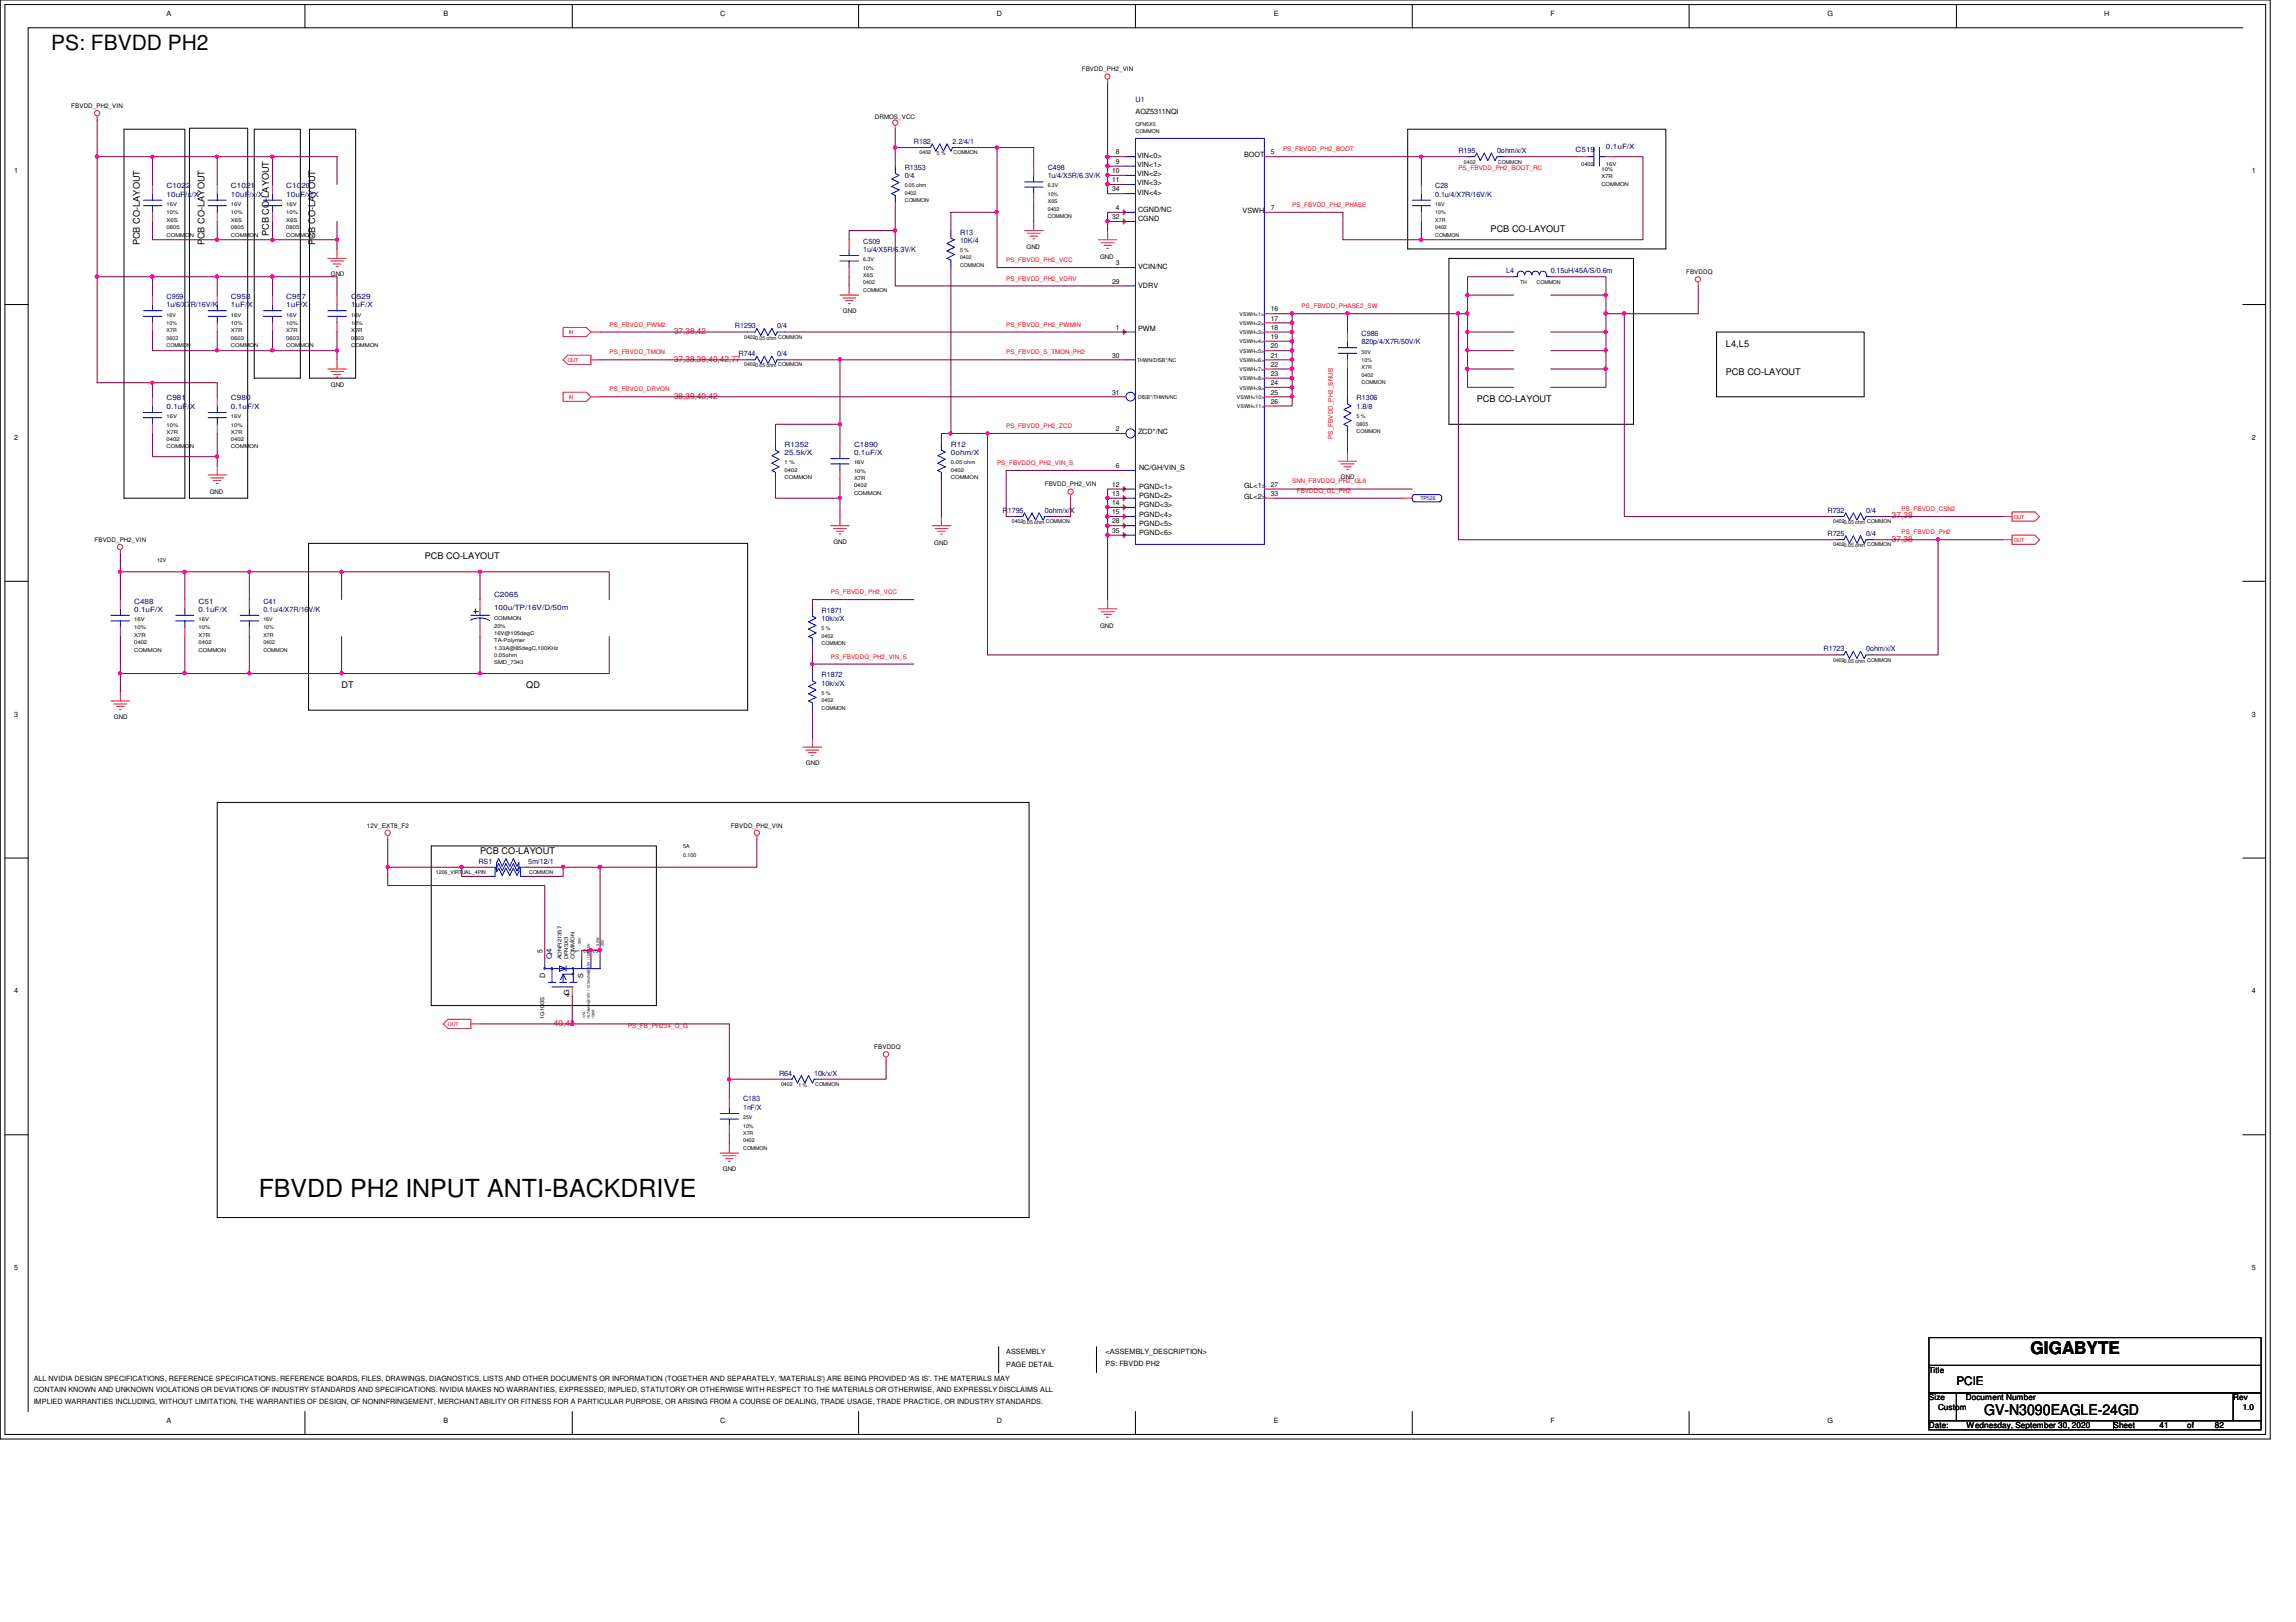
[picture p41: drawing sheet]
<svg xmlns="http://www.w3.org/2000/svg" width="297mm" height="210mm" viewBox="0 0 297 210" stroke-linecap="round" stroke-linejoin="round" font-family="sans-serif">
<defs><g id="words">
<text font-size="3.2" x="33.5" y="154.9">FBVDD PH2 INPUT ANTI-BACKDRIVE</text>
<text font-size="2.7" x="6.6" y="6.5">PS: FBVDD PH2</text>
<text font-size="2.2" x="262.7" y="175.2">GIGABYTE</text>
<text font-size="1.9" x="256.7" y="183.1">GV-N3090EAGLE-24GD</text>
<text font-size="1.5" x="253.1" y="179.3">PCIE</text>
<g font-size="1.2">
<text x="192.8" y="30">PCB CO-LAYOUT</text>
<text x="18.1" y="31.7" transform="rotate(-90 18.1 31.7)">PCB CO-LAYOUT</text>
<text x="26.5" y="31.7" transform="rotate(-90 26.5 31.7)">PCB CO-LAYOUT</text>
<text x="34.8" y="30.6" transform="rotate(-90 34.8 30.6)">PCB CO-LAYOUT</text>
<text x="40.8" y="31.7" transform="rotate(-90 40.8 31.7)">PCB CO-LAYOUT</text>
<text x="223.3" y="44.9">L4,L5</text>
<text x="191.1" y="52.1">PCB CO-LAYOUT</text>
<text x="223.3" y="48.5">PCB CO-LAYOUT</text>
<text x="54.9" y="72.4">PCB CO-LAYOUT</text>
<text x="44.2" y="89.1">DT</text>
<text x="68.1" y="89.1">QD</text>
<text x="62.1" y="110.6">PCB CO-LAYOUT</text>
</g>
<g font-size="1.1" fill="#f00">
<text x="87.2" y="43.2">37,38,42</text>
<text x="87.2" y="46.8">37,38,39,40,42,77</text>
<text x="87.2" y="51.6">38,39,40,42</text>
<text x="244.8" y="70.1">37,38</text>
<text x="244.8" y="67.1">37,38</text>
<text x="71.7" y="132.8">40,42</text>
</g>
<g font-size="1.1">
<text x="249.6" y="177.7">Title</text>
<text x="249.6" y="181.2">Size</text>
<text x="249.6" y="184.8">Date:</text>
<text x="250.7" y="182.4">Custom</text>
<text x="254.3" y="181.2">Document Number</text>
<text x="254.4" y="184.8">Wednesday, September 30, 2020</text>
<text x="273.4" y="184.8">Sheet</text>
<text x="279.4" y="184.8">41</text>
<text x="283" y="184.8">of</text>
<text x="286.6" y="184.8">82</text>
<text x="288.9" y="181.2">Rev</text>
<text x="290.1" y="182.4">1.0</text>
</g>
<g font-size=".9">
<text x="21.5" y="2">A</text>
<text x="57.4" y="2">B</text>
<text x="93.2" y="2">C</text>
<text x="129" y="2">D</text>
<text x="164.8" y="2">E</text>
<text x="200.6" y="2">F</text>
<text x="236.4" y="2">G</text>
<text x="272.2" y="2">H</text>
<text x="146.9" y="14.7">AOZ5311NQI</text>
<text x="1.8" y="22.4">1</text>
<text x="143.9" y="22.4">10</text>
<text x="143.9" y="23.6">11</text>
<text x="144.4" y="20">8</text>
<text x="144.4" y="21.2">9</text>
<text x="147.1" y="20.4">VIN&lt;0&gt;</text>
<text x="147.1" y="21.6">VIN&lt;1&gt;</text>
<text x="147.1" y="22.8">VIN&lt;2&gt;</text>
<text x="160.9" y="20.3">BOOT</text>
<text x="164.4" y="20">5</text>
<text x="291.3" y="22.4">1</text>
<text x="143.9" y="28.4">32</text>
<text x="143.9" y="24.8">34</text>
<text x="144.4" y="27.2">4</text>
<text x="147.1" y="24">VIN&lt;3&gt;</text>
<text x="147.1" y="25.2">VIN&lt;4&gt;</text>
<text x="147.2" y="27.5">CGND/NC</text>
<text x="147.2" y="28.7">CGND</text>
<text x="160.7" y="27.6">VSWH</text>
<text x="164.4" y="27.2">7</text>
<text x="144.4" y="34.3">3</text>
<text x="147.2" y="34.8">VCIN/NC</text>
<text x="143.9" y="36.7">29</text>
<text x="147.2" y="37.3">VDRV</text>
<text x="164.4" y="40.3">16</text>
<text x="164.4" y="41.5">17</text>
<text x="143.9" y="46.3">30</text>
<text x="144.4" y="42.7">1</text>
<text x="147.2" y="42.9">PWM</text>
<text x="164.4" y="42.7">18</text>
<text x="164.4" y="43.9">19</text>
<text x="164.4" y="45.1">20</text>
<text x="164.4" y="46.3">21</text>
<text x="164.4" y="47.5">22</text>
<text x="143.9" y="51.1">31</text>
<text x="164.4" y="48.6">23</text>
<text x="164.4" y="49.8">24</text>
<text x="164.4" y="51.1">25</text>
<text x="164.4" y="52.2">26</text>
<text x="1.8" y="56.9">2</text>
<text x="144.4" y="55.8">2</text>
<text x="147.2" y="56.1">ZCD*/NC</text>
<text x="291.3" y="56.9">2</text>
<text x="143.9" y="63">12</text>
<text x="143.9" y="64.2">13</text>
<text x="143.9" y="65.4">14</text>
<text x="144.4" y="60.6">6</text>
<text x="147.4" y="60.9">NC/GH/VIN_S</text>
<text x="147.4" y="63.3">PGND&lt;1&gt;</text>
<text x="147.4" y="64.5">PGND&lt;2&gt;</text>
<text x="147.4" y="65.7">PGND&lt;3&gt;</text>
<text x="160.9" y="63.2">GL&lt;1&gt;</text>
<text x="160.9" y="64.6">GL&lt;2&gt;</text>
<text x="164.4" y="63">27</text>
<text x="164.4" y="64.2">33</text>
<text x="143.9" y="66.5">15</text>
<text x="143.9" y="67.7">28</text>
<text x="143.9" y="69">35</text>
<text x="147.4" y="66.8">PGND&lt;4&gt;</text>
<text x="147.4" y="68.1">PGND&lt;5&gt;</text>
<text x="147.4" y="69.3">PGND&lt;6&gt;</text>
<text x="1.8" y="92.8">3</text>
<text x="291.3" y="92.8">3</text>
<text x="70.2" y="123.3" transform="rotate(-90 70.2 123.3)">5</text>
<text x="75" y="123.3" transform="rotate(-90 75 123.3)">1</text>
<text x="76.2" y="123.3" transform="rotate(-90 76.2 123.3)">2</text>
<text x="77.3" y="123.3" transform="rotate(-90 77.3 123.3)">3</text>
<text x="1.8" y="128.6">4</text>
<text x="70.5" y="126.5" transform="rotate(-90 70.5 126.5)">D</text>
<text x="73.7" y="129" transform="rotate(-90 73.7 129)">4G</text>
<text x="75.4" y="126.5" transform="rotate(-90 75.4 126.5)">S</text>
<text x="291.3" y="128.6">4</text>
<text x="1.8" y="164.4">5</text>
<text x="291.3" y="164.4">5</text>
<text x="4.4" y="178.7">ALL NVIDIA DESIGN SPECIFICATIONS, REFERENCE SPECIFICATIONS, REFERENCE BOARDS, FILES, DRAWINGS, DIAGNOSTICS, LISTS AND OTHER DOCUMENTS OR INFORMATION (TOGETHER AND SEPARATELY, 'MATERIALS') ARE BEING PROVIDED 'AS IS'. THE MATERIALS MAY</text>
<text x="130.2" y="177">PAGE DETAIL</text>
<text x="130.2" y="175.3">ASSEMBLY</text>
<text x="143" y="175.3">&lt;ASSEMBLY_DESCRIPTION&gt;</text>
<text x="143" y="176.8">PS: FBVDD PH2</text>
<text x="4.4" y="180.2">CONTAIN KNOWN AND UNKNOWN VIOLATIONS OR DEVIATIONS OF INDUSTRY STANDARDS AND SPECIFICATIONS. NVIDIA MAKES NO WARRANTIES, EXPRESSED, IMPLIED, STATUTORY OR OTHERWISE WITH RESPECT TO THE MATERIALS OR OTHERWISE, AND EXPRESSLY DISCLAIMS ALL</text>
<text x="4.4" y="181.7">IMPLIED WARRANTIES INCLUDING, WITHOUT LIMITATION, THE WARRANTIES OF DESIGN, OF NONINFRINGEMENT, MERCHANTABILITY OR FITNESS FOR A PARTICULAR PURPOSE, OR ARISING FROM A COURSE OF DEALING, TRADE USAGE, TRADE PRACTICE, OR INDUSTRY STANDARDS.</text>
<text x="21.5" y="184.1">A</text>
<text x="57.4" y="184.1">B</text>
<text x="93.2" y="184.1">C</text>
<text x="129" y="184.1">D</text>
<text x="164.8" y="184.1">E</text>
<text x="200.6" y="184.1">F</text>
<text x="236.4" y="184.1">G</text>
</g>
<g font-size=".9" fill="#00007f">
<text x="146.9" y="13.3">U1</text>
<text x="117" y="22">R1353</text>
<text x="117" y="23.1">0/4</text>
<text x="118.2" y="18.6">R182</text>
<text x="123.2" y="18.6">2.2/4/1</text>
<text x="135.5" y="22">C498</text>
<text x="135.5" y="23.1">1u/4/X5R/6.3V/K</text>
<text x="188.7" y="19.8">R195</text>
<text x="193.7" y="19.8">0ohm/x/X</text>
<text x="203.8" y="19.7">C519</text>
<text x="207.8" y="19.3">0.1uF/X</text>
<text x="21.5" y="24.4">C1022</text>
<text x="21.5" y="25.4">10uF/x/X</text>
<text x="29.9" y="24.4">C1021</text>
<text x="29.9" y="25.4">10uF/x/X</text>
<text x="37" y="24.4">C1020</text>
<text x="37" y="25.4">10uF/x/X</text>
<text x="185.7" y="24.4">C28</text>
<text x="185.7" y="25.4">0.1u/4/X7R/16V/K</text>
<text x="111.7" y="31.5">C509</text>
<text x="111.7" y="32.6">1u/4/X5R/6.3V/K</text>
<text x="124.2" y="30.4">R13</text>
<text x="124.2" y="31.4">10K/4</text>
<text x="194.9" y="35.3">L4</text>
<text x="200.6" y="35.3">0.15uH/45A/S/0.6m</text>
<text x="21.5" y="38.7">C959</text>
<text x="21.5" y="39.8">1u/6/X7R/16V/K</text>
<text x="29.9" y="38.7">C958</text>
<text x="29.9" y="39.8">1uF/X</text>
<text x="37" y="38.7">C957</text>
<text x="37" y="39.8">1uF/X</text>
<text x="45.4" y="38.7">C529</text>
<text x="45.4" y="39.8">1uF/X</text>
<text x="95.1" y="42.5">R1293</text>
<text x="95.5" y="46.1">R744</text>
<text x="100.5" y="46.1">0/4</text>
<text x="100.5" y="42.5">0/4</text>
<text x="176.1" y="43.5">C986</text>
<text x="176.1" y="44.5">820p/4/X7R/50V/K</text>
<text x="21.5" y="51.8">C981</text>
<text x="21.5" y="52.9">0.1uF/X</text>
<text x="29.9" y="51.8">C980</text>
<text x="29.9" y="52.9">0.1uF/X</text>
<text x="175.5" y="51.8">R1306</text>
<text x="175.5" y="52.9">1.8/8</text>
<text x="101.5" y="57.8">R1352</text>
<text x="101.5" y="58.9">25.5k/X</text>
<text x="110.5" y="57.8">C1890</text>
<text x="110.5" y="58.9">0.1uF/X</text>
<text x="123" y="57.8">R12</text>
<text x="123" y="58.9">0ohm/X</text>
<text x="129.7" y="66.4">R1795</text>
<text x="135.2" y="66.4">0ohm/x/X</text>
<text x="236.4" y="69.4">R725</text>
<text x="236.4" y="66.4">R732</text>
<text x="241.4" y="69.4">0/4</text>
<text x="241.4" y="66.4">0/4</text>
<text x="63.9" y="77.3">C2065</text>
<text x="17.4" y="78.1">C488</text>
<text x="17.4" y="79.2">0.1uF/X</text>
<text x="25.7" y="78.1">C51</text>
<text x="25.7" y="79.2">0.1uF/X</text>
<text x="34.1" y="78.1">C41</text>
<text x="34.1" y="79.2">0.1u/4/X7R/16V/K</text>
<text x="63.9" y="78.9">100u/TP/16V/D/50m</text>
<text x="106.3" y="79.3">R1871</text>
<text x="106.3" y="80.3">10k/x/X</text>
<text x="106.3" y="87.6">R1872</text>
<text x="106.3" y="88.7">10k/x/X</text>
<text x="235.9" y="84.3">R1723</text>
<text x="241.4" y="84.3">0ohm/x/X</text>
<text x="61.9" y="111.8">RS1</text>
<text x="68.3" y="111.8">5m/12/1</text>
<text x="71.4" y="124.2" transform="rotate(-90 71.4 124.2)">Q4</text>
<text x="96.1" y="142.5">C183</text>
<text x="96.1" y="143.6">1nF/X</text>
<text x="100.8" y="139.2">R64</text>
<text x="105.3" y="139.2">10k/x/X</text>
</g>
<g font-size=".8">
<text x="140" y="9.2">FBVDD_PH2_VIN</text>
<text x="9.2" y="14">FBVDD_PH2_VIN</text>
<text x="113.2" y="15.5">DRMOS_VCC</text>
<text x="42.8" y="35.7">GND</text>
<text x="132.8" y="32.3">GND</text>
<text x="142.3" y="33.5">GND</text>
<text x="218.1" y="35.5">FBVDDQ</text>
<text x="109" y="40.5">GND</text>
<text x="42.8" y="50.1">GND</text>
<text x="27.1" y="63.9">GND</text>
<text x="135.2" y="62.9">FBVDD_PH2_VIN</text>
<text x="173.5" y="62">GND</text>
<text x="12.2" y="70.1">FBVDD_PH2_VIN</text>
<text x="107.8" y="70.4">GND</text>
<text x="120.9" y="70.5">GND</text>
<text x="142.3" y="81.2">GND</text>
<text x="14.7" y="93">GND</text>
<text x="104.3" y="99">GND</text>
<text x="47.5" y="107.1">12V_EXT8_F2</text>
<text x="94.6" y="107.1">FBVDD_PH2_VIN</text>
<text x="113.1" y="135.8">FBVDDQ</text>
<text x="93.5" y="151.6">GND</text>
</g>
<g font-size=".8" fill="#f00">
<text x="166" y="19.6">PS_FBVDD_PH2_BOOT</text>
<text x="188.7" y="22">PS_FBVDD_PH2_BOOT_RC</text>
<text x="167.2" y="26.8">PS_FBVDD_PH2_PHASE</text>
<text x="130.2" y="33.9">PS_FBVDD_PH2_VCC</text>
<text x="130.2" y="36.3">PS_FBVDD_PH2_VDRV</text>
<text x="168.4" y="39.9">PS_FBVDD_PHASE2_SW</text>
<text x="78.9" y="42.3">PS_FBVDD_PWM2</text>
<text x="78.9" y="45.8">PS_FBVDD_TMON</text>
<text x="130.2" y="42.3">PS_FBVDD_PH2_PWMIN</text>
<text x="130.2" y="45.8">PS_FBVDD_S_TMON_PH2</text>
<text x="78.9" y="50.6">PS_FBVDD_DRVON</text>
<text x="130.2" y="55.4">PS_FBVDD_PH2_ZCD</text>
<text x="172.4" y="56.8" transform="rotate(-90 172.4 56.8)">PS_FBVDD_PH2_SNUB</text>
<text x="129" y="60.2">PS_FBVDDQ_PH2_VIN_S</text>
<text x="167.2" y="62.6">SNN_FBVDDQ_PH2_GL6</text>
<text x="167.8" y="63.8">FBVDDQ_GL_PH2</text>
<text x="246" y="66.2">PS_FBVDD_CSN2</text>
<text x="246" y="69.1">PS_FBVDD_PH2</text>
<text x="107.5" y="76.9">PS_FBVDD_PH2_VCC</text>
<text x="107.5" y="85.3">PS_FBVDDQ_PH2_VIN_S</text>
<text x="81.2" y="133">PS_FB_PH234_Q_G</text>
</g>
<g font-size=".7">
<text x="146.9" y="17.2">COMMON</text>
<text x="146.9" y="16.3">QFN5X5</text>
<text x="119" y="20">0402</text>
<text x="121.2" y="20.1">5 %</text>
<text x="123.4" y="20">COMMON</text>
<text x="189.4" y="21.2">0402</text>
<text x="193.8" y="21.2">COMMON</text>
<text x="204.6" y="21.4">0402</text>
<text x="207.2" y="22.1">10%</text>
<text x="207.2" y="23.1">X7R</text>
<text x="207.8" y="21.4">16V</text>
<text x="21.5" y="29.6">0805</text>
<text x="21.5" y="26.7">16V</text>
<text x="21.5" y="27.7">10%</text>
<text x="21.5" y="28.7">X6S</text>
<text x="29.9" y="26.7">16V</text>
<text x="29.9" y="29.6">0805</text>
<text x="29.9" y="28.7">X6S</text>
<text x="29.9" y="27.7">10%</text>
<text x="37" y="26.7">16V</text>
<text x="37" y="27.7">10%</text>
<text x="37" y="28.7">X6S</text>
<text x="37" y="29.6">0805</text>
<text x="117" y="26.2">COMMON</text>
<text x="117" y="24.3">0.05 ohm</text>
<text x="117" y="25.2">0402</text>
<text x="135.5" y="28.2">COMMON</text>
<text x="135.5" y="26.3">X6S</text>
<text x="135.5" y="27.3">0402</text>
<text x="135.5" y="25.4">10%</text>
<text x="135.5" y="24.3">6.3V</text>
<text x="185.7" y="29.6">0402</text>
<text x="185.7" y="27.7">10%</text>
<text x="185.7" y="28.7">X7R</text>
<text x="185.7" y="26.7">16V</text>
<text x="207.2" y="24">COMMON</text>
<text x="21.5" y="30.6">COMMON</text>
<text x="29.9" y="30.6">COMMON</text>
<text x="37" y="30.6">COMMON</text>
<text x="111.7" y="35.9">X6S</text>
<text x="111.7" y="33.8">6.3V</text>
<text x="111.7" y="34.9">10%</text>
<text x="124.2" y="34.5">COMMON</text>
<text x="124.2" y="33.6">0402</text>
<text x="124.2" y="32.6">5 %</text>
<text x="185.7" y="30.6">COMMON</text>
<text x="21.5" y="41">16V</text>
<text x="29.9" y="41">16V</text>
<text x="37" y="41">16V</text>
<text x="45.4" y="41">16V</text>
<text x="111.7" y="37.8">COMMON</text>
<text x="111.7" y="36.8">0402</text>
<text x="160.4" y="40.9">VSWH&lt;1&gt;</text>
<text x="196.7" y="36.7">TH</text>
<text x="198.8" y="36.7">COMMON</text>
<text x="21.5" y="44.9">COMMON</text>
<text x="21.5" y="42.1">10%</text>
<text x="21.5" y="43">X7R</text>
<text x="21.5" y="44">0603</text>
<text x="29.9" y="44.9">COMMON</text>
<text x="29.9" y="44">0603</text>
<text x="29.9" y="43">X7R</text>
<text x="29.9" y="42.1">10%</text>
<text x="37" y="44.9">COMMON</text>
<text x="37" y="43">X7R</text>
<text x="37" y="42.1">10%</text>
<text x="37" y="44">0603</text>
<text x="45.4" y="44.9">COMMON</text>
<text x="45.4" y="43">X7R</text>
<text x="45.4" y="42.1">10%</text>
<text x="45.4" y="44">0603</text>
<text x="96.3" y="43.9">04020.05 ohm COMMON</text>
<text x="96.3" y="47.4">04020.05 ohm COMMON</text>
<text x="147.1" y="46.8">THWN/DISB*/NC</text>
<text x="160.4" y="42.1">VSWH&lt;2&gt;</text>
<text x="160.4" y="43.3">VSWH&lt;3&gt;</text>
<text x="160.4" y="44.4">VSWH&lt;4&gt;</text>
<text x="160.4" y="45.6">VSWH&lt;5&gt;</text>
<text x="160.4" y="46.8">VSWH&lt;6&gt;</text>
<text x="176.1" y="45.8">50V</text>
<text x="176.1" y="47.8">X7R</text>
<text x="176.1" y="46.8">10%</text>
<text x="147.2" y="51.6">DISB*/THWN/NC</text>
<text x="160" y="51.6">VSWH&lt;10&gt;</text>
<text x="160" y="52.8">VSWH&lt;11&gt;</text>
<text x="160.4" y="48">VSWH&lt;7&gt;</text>
<text x="160.4" y="49.2">VSWH&lt;8&gt;</text>
<text x="160.4" y="50.4">VSWH&lt;9&gt;</text>
<text x="176.1" y="49.7">COMMON</text>
<text x="176.1" y="48.7">0402</text>
<text x="21.5" y="58">COMMON</text>
<text x="21.5" y="54.1">16V</text>
<text x="21.5" y="55.2">10%</text>
<text x="21.5" y="56.1">X7R</text>
<text x="21.5" y="57.1">0402</text>
<text x="29.9" y="58">COMMON</text>
<text x="29.9" y="56.1">X7R</text>
<text x="29.9" y="55.2">10%</text>
<text x="29.9" y="57.1">0402</text>
<text x="29.9" y="54.1">16V</text>
<text x="175.5" y="56">COMMON</text>
<text x="175.5" y="55.1">0805</text>
<text x="175.5" y="54.1">5 %</text>
<text x="101.5" y="61">0402</text>
<text x="101.5" y="62">COMMON</text>
<text x="101.5" y="60.1">1 %</text>
<text x="110.5" y="64">COMMON</text>
<text x="110.5" y="60.1">16V</text>
<text x="110.5" y="62.1">X7R</text>
<text x="110.5" y="61.2">10%</text>
<text x="110.5" y="63.1">0402</text>
<text x="123" y="62">COMMON</text>
<text x="123" y="61">0402</text>
<text x="123" y="60.1">0.05 ohm</text>
<text x="130.9" y="67.7">04020.05 ohm COMMON</text>
<text x="237.1" y="70.7">04020.05 ohm COMMON</text>
<text x="237.1" y="67.7">04020.05 ohm COMMON</text>
<text x="20.3" y="72.7">12V</text>
<text x="17.4" y="80.4">16V</text>
<text x="17.4" y="81.4">10%</text>
<text x="17.4" y="82.4">X7R</text>
<text x="17.4" y="83.4">0402</text>
<text x="25.7" y="81.4">10%</text>
<text x="25.7" y="80.4">16V</text>
<text x="25.7" y="82.4">X7R</text>
<text x="25.7" y="83.4">0402</text>
<text x="34.1" y="81.4">10%</text>
<text x="34.1" y="80.4">16V</text>
<text x="34.1" y="83.4">0402</text>
<text x="34.1" y="82.4">X7R</text>
<text x="63.9" y="82.2">16V@105degC</text>
<text x="63.9" y="83.1">TA-Polymer</text>
<text x="63.9" y="80.3">COMMON</text>
<text x="63.9" y="81.2">20%</text>
<text x="106.3" y="82.5">0402</text>
<text x="106.3" y="83.5">COMMON</text>
<text x="106.3" y="81.6">5 %</text>
<text x="17.4" y="84.3">COMMON</text>
<text x="25.7" y="84.3">COMMON</text>
<text x="34.1" y="84.3">COMMON</text>
<text x="63.9" y="86">SMD_7343</text>
<text x="63.9" y="84.1">1.33A@85degC,100KHz</text>
<text x="63.9" y="85">0.05ohm</text>
<text x="106.3" y="89.9">5 %</text>
<text x="237.1" y="85.6">04020.05 ohm COMMON</text>
<text x="106.3" y="91.8">COMMON</text>
<text x="106.3" y="90.9">0402</text>
<text x="56.4" y="113.1">1206_VIRTUAL_4PIN</text>
<text x="68.4" y="113.1">COMMON</text>
<text x="88.4" y="111">0.100</text>
<text x="88.4" y="109.7">5A</text>
<text x="72.6" y="124.2" transform="rotate(-90 72.6 124.2)">AONR21357</text>
<text x="73.5" y="124.2" transform="rotate(-90 73.5 124.2)">DFN3X3</text>
<text x="74.3" y="124.2" transform="rotate(-90 74.3 124.2)">COMMON</text>
<text x="70.4" y="131.9" transform="rotate(-90 70.4 131.9)">1G1D3S</text>
<text x="101" y="140.5">0402</text>
<text x="103.3" y="140.7">1 %</text>
<text x="105.4" y="140.5">COMMON</text>
<text x="96.1" y="148.8">COMMON</text>
<text x="96.1" y="147.8">0402</text>
<text x="96.1" y="146.9">X7R</text>
<text x="96.1" y="145.9">10%</text>
<text x="96.1" y="144.9">25V</text>
</g>
<g font-size=".7" fill="#f00">
<text x="73.4" y="46.8">OUT</text>
<text x="73.6" y="43.3">IN</text>
<text x="73.6" y="51.6">IN</text>
<text x="260.5" y="70.1">OUT</text>
<text x="260.5" y="67.1">OUT</text>
<text x="58" y="132.8">OUT</text>
</g>
<text font-size=".7" fill="#00007f" x="183.8" y="64.7">TP528</text>
<g font-size=".5">
<text x="75.1" y="122.4" transform="rotate(-90 75.1 122.4)">-30V</text>
<text x="77.5" y="122.4" transform="rotate(-90 77.5 122.4)">3.2W</text>
<text x="78.1" y="122.4" transform="rotate(-90 78.1 122.4)">25V</text>
<text x="75.7" y="131.9" transform="rotate(-90 75.7 131.9)">-17A</text>
<text x="76.3" y="131.9" transform="rotate(-90 76.3 131.9)">10.7mohm@10V / 12.3mohm@4.5V / [ ]@2.5V</text>
<text x="76.9" y="131.9" transform="rotate(-90 76.9 131.9)">-136A</text>
</g>
</g></defs>
<g fill="none" stroke="#000" stroke-width=".13">
<path d="M0 0h293.7v186.2h-293.7zM.6 .6h292.5v185h-292.5zM16 16.7h7.9v47.8h-7.9zM24.5 16.6h7.5v47.9h-7.5zM32.9 16.7h6v32.2h-6zM39.5 .6v3M40 16.7h6v32.2h-6zM74 .6v3M111.1 .6v3M146.9 .6v3M182.1 16.7h33.4v15.5h-33.4zM182.7 .6v3"/>
<path d="M218.5 .6v3M253.1 .6v3M290.1 3.6h-286.5v179.1M.6 39.4h3M187.4 33.4h23.9v21.5h-23.9zM290.1 39.4h3M222.1 43h19.1v8.4h-19.1zM.6 75.2h3M39.9 70.3h56.8v21.6h-56.8zM290.1 75.2h3M.6 111h3M28.1 103.8h105v53.8h-105z"/>
<path d="M55.8 109.5h29.1v20.6h-29.1zM290.1 111h3M.6 146.9h3M290.1 146.9h3M129.2 174.3v3.3M141.9 174.3v3.3M249.6 173.1h42.9v3.6h-42.9zM249.6 176.7h42.9v3.6h-42.9zM39.5 182.7v2.9M74 182.7v2.9M111.1 182.7v2.9M146.9 182.7v2.9"/>
<path d="M182.7 182.7v2.9M218.5 182.7v2.9M249.6 180.3h3.5v3.6h-3.5zM249.6 183.9h23.8v1.1h-23.8zM253.1 180.3h35.8v3.6h-35.8zM273.4 183.9h19.1v1.1h-19.1zM288.9 180.3h3.6v3.6h-3.6z"/>
</g>
<g fill="none" stroke="#f00" stroke-width=".13">
<path d="M12.6 15v.5M115.8 16.3v.4M119.4 19.1h.1M124.2 19.1h.1M143.3 10.3v.5M19.7 38.2v1.2M19.7 23.9v1.2M19.7 27.5v1.2M28.1 38.2v1.2M28.1 23.9v1.2M28.1 27.5v1.2M35.3 38.2v1.2"/>
<path d="M35.3 23.9v1.2M35.3 27.5v1.2M42.4 33.4h2.4M42.8 33.8h1.6M43.1 34.2h1M43.5 34.5h.2M43.6 32.2v1.2M43.6 38.2v1.2M108.7 38.2h2.4M109 38.6h1.7M109.4 38.9h1M109.8 39.3h.2"/>
<path d="M109.9 37v1.2M109.9 31v1.2M109.9 34.6v1.2M115.8 21.5h.1M115.8 26.2h.1M123 29.8h.1M123 34.6h.1M132.5 29.8h2.5M132.9 30.2h1.7M133.3 30.6h.9M133.6 30.9h.3M133.7 28.7v1.1"/>
<path d="M133.7 21.5v1.2M133.7 25.1v1.1M142.1 31h2.4M142.4 31.4h1.7M142.8 31.7h1M143.2 32.1h.2M143.3 29.8v1.2M183.9 23.9v1.2M183.9 27.5v1.2M189.9 20.3h.1M194.6 20.3h.1M195.8 35.8h.1"/>
<path d="M200.6 35.8h.1M204.2 20.3h1.2M207.8 20.3h1.2M219.7 36.5v.5M19.7 51.4v1.1M19.7 54.9v1.2M19.7 41.8v1.2M28.1 51.4v1.1M28.1 54.9v1.2M28.1 41.8v1.2M35.3 41.8v1.2M42.4 47.8h2.4"/>
<path d="M42.8 48.1h1.6M43.1 48.5h1M43.5 48.8h.2M43.6 46.6v1.2M43.6 41.8v1.2M73.4 46h3.1v1.2h-3.1l-.5-.6zM76.5 51.4l-.6-.6h-3v1.1h3l.6-.5h1.1M76.5 43l-.6-.6h-3v1.2h3l.6-.6h1.1M76.5 46.6h1.1M96.7 46.6h.1M96.7 43h.1M100.3 57.3h.1"/>
<path d="M101.5 46.6h.1M101.5 43h.1M108.7 57.3v1.2M121.8 57.3h.1M173.1 59.7h2.4M174.3 58.5v1.2M174.3 51.4h.1M174.3 56.1h.1M174.3 43v1.2M174.3 46.6v1.2M15.6 71.2v.4M15.6 77.6v1.2"/>
<path d="M26.9 61.5h2.4M27.3 61.8h1.6M27.6 62.2h1M28 62.6h.2M28.1 60.3v1.2M32.3 77.6v1.2M62.1 77.6v1.2M100.3 62.1h.1M105.1 78.8h.1M107.5 68h2.4M107.8 68.4h1.7M108.2 68.7h.9"/>
<path d="M108.5 69.1h.3M108.7 66.8v1.2M108.7 60.9v1.2M120.6 68h2.4M121 68.4h1.6M121.3 68.7h1M121.7 69.1h.2M121.8 66.8v1.2M121.8 62.1h.1M131.4 66.8h.1M136.1 66.8h.1M138.5 64v.5"/>
<path d="M142.1 78.8h2.4M142.4 79.2h1.7M142.8 79.5h1M143.2 79.9h.2M143.3 77.6v1.2M173.5 60h1.7M173.9 60.4h.9M174.2 60.7h.3M181.5 64.5h1.2M237.6 69.8h.1M237.6 66.8h.1M242.4 69.8h.1"/>
<path d="M242.4 66.8h.1M259.1 69.8h1.2M259.1 66.8h1.2M260.3 69.3h3l.6 .5-.6 .6h-3zM260.3 66.3h3l.6 .5-.6 .6h-3zM14.3 90.7h2.5M14.7 91.1h1.7M15.1 91.4h.9M15.4 91.8h.3M15.6 89.5v1.2M15.6 81.2v1.2M32.3 81.2v1.2"/>
<path d="M62.1 81.2v1.2M103.9 96.7h2.4M104.3 97.1h1.6M104.6 97.4h1M105 97.8h.2M105.1 95.5v1.2M105.1 87.2h.1M105.1 91.9h.1M105.1 83.6h.1M237.6 84.8h.1M242.4 84.8h.1M50.2 108.2v.4"/>
<path d="M63.3 112.2h.1M63.3 113.4h.1M68.1 113.4h.1M68.1 112.2h.1M97.9 108.2v.4M57.4 132.5l.6-.6h2.9v1.2h-2.9zM60.9 132.5h1.2M70.5 124.2h.1M74 127.7v1.2M75.3 124.2h.1M76.5 124.2h.1M77.6 124.2h.1"/>
<path d="M101.5 139.7h.1M106.3 139.7h.1M114.6 136.8v.5M93.2 149.2h2.3M93.5 149.6h1.7M93.9 149.9h.9M94.2 150.3h.3M94.4 148v1.2M94.4 142.1v1.2M94.4 145.6v1.3"/>
<circle cx="12.6" cy="14.6" r=".34"/>
<circle cx="115.8" cy="15.9" r=".34"/>
<circle cx="143.3" cy="9.9" r=".33"/>
<circle cx="219.7" cy="36.1" r=".34"/>
<circle cx="15.5" cy="70.8" r=".34"/>
<circle cx="138.5" cy="63.6" r=".34"/>
<circle cx="50.2" cy="107.8" r=".34"/>
<circle cx="97.9" cy="107.8" r=".34"/>
<circle cx="114.6" cy="136.4" r=".34"/>
</g>
<g fill="none" stroke="#00f" stroke-width=".13">
<path d="M119.4 19.1h1l.2-.5 .5 1 .5-1 .4 1 .5-1 .5 1 .2-.5h1M146.9 17.9h16.7v52.5h-16.7zM206.2 19.1v2.4M206.9 19.1v2.4M18.5 25.9h2.5M18.5 26.6h2.5M19.7 39.4v.8M19.7 26.6v.9M19.7 25.1v.8M26.9 25.9h2.4M26.9 26.6h2.4M28.1 39.4v.8"/>
<path d="M28.1 26.6v.9M28.1 25.1v.8M34.1 25.9h2.3M34.1 26.6h2.3M35.3 39.4v.8M35.3 26.6v.9M35.3 25.1v.8M43.6 39.4v.8M108.7 33.1h2.4M108.7 33.8h2.4M109.9 33.8v.8M109.9 32.2v.9"/>
<path d="M115.8 21.5v.9l.5 .3-.9 .5 .9 .4-.9 .5 .9 .5-.9 .5 .4 .2v.9M123 29.8v1l.5 .2-1 .5 1 .5-1 .5 1 .4-1 .5 .5 .3v.9M132.5 23.5h2.5M132.5 24.2h2.5M133.7 24.2v.9M133.7 22.7v.8M145.7 23.9h1.2M145.7 37h1.2M145.7 20.3h1.2M145.7 27.5h1.2M145.7 22.7h1.2M145.7 21.5h1.2"/>
<path d="M145.7 25.1h1.2M145.7 28.7h1.2M145.7 34.6h1.2M163.6 20.3h.1M163.6 27.5h.1M182.7 25.9h2.4M182.7 26.6h2.4M183.9 26.6v.9M183.9 25.1v.8M189.9 20.3h.9l.2-.5 .5 1 .5-1 .5 1 .5-1 .4 1 .3-.5h.9M197.2 35.6a.49 .49 0 0 0-.6-.5 .49 .49 0 0 0-.3 .7h-.5M197.3 35.6v-.3a.45 .45 0 0 1 .5-.2 .45 .45 0 0 1 .4 .5"/>
<path d="M198.2 35.6a.47 .47 0 0 1 .5-.5 .47 .47 0 0 1 .4 .5M199.2 35.6v-.3a.45 .45 0 0 1 .5-.2 .45 .45 0 0 1 .4 .5M200.1 35.6v.2h.5M205.4 20.3h.8M206.9 20.3h.9M18.5 53.4h2.5M18.5 54.1h2.5M18.5 40.2h2.5M18.5 40.9h2.5M19.7 54.1v.8M19.7 52.5v.9M19.7 40.9v.9"/>
<path d="M26.9 53.4h2.4M26.9 54.1h2.4M26.9 40.2h2.4M26.9 40.9h2.4M28.1 54.1v.8M28.1 52.5v.9M28.1 40.9v.9M34.1 40.2h2.3M34.1 40.9h2.3M35.3 40.9v.9M42.4 40.2h2.4M42.4 40.9h2.4"/>
<path d="M43.6 40.9v.9M96.7 46.6h1l.2-.5 .5 .9 .5-.9 .5 .9 .5-.9 .4 .9 .2-.4h1M96.7 43h1l.2-.5 .5 .9 .5-.9 .5 .9 .5-.9 .4 .9 .2-.4h1M100.3 57.3v1l.5 .2-.9 .5 .9 .4-.9 .5 .9 .5-.9 .5 .4 .2v1M107.5 59.4h2.4M108.7 58.5v.9M121.8 57.3v1l.5 .2-1 .5 1 .4-1 .5 1 .5-1 .5 .5 .2v1M145.7 46.6h1.2M145.7 43h1.2M163.6 52.5h.1M163.6 51.4h.1M163.6 47.8h.1"/>
<path d="M163.6 46.6h.1M163.6 50.1h.1M163.6 48.9h.1M163.6 40.6h.1M163.6 41.8h.1M163.6 43h.1M163.6 44.2h.1M163.6 45.4h.1M173.1 45h2.4M173.1 45.7h2.4M174.3 51.4v.9l.5 .2-.9 .5 .9 .5-.9 .5 .9 .4-.9 .5 .4 .3v.9M174.3 45.7v.9"/>
<path d="M174.3 44.2v.8M14.3 79.6h2.5M15.6 78.8v.8M31.1 79.6h2.4M32.3 78.8v.8M60.9 79.6h2.4M61.3 79.2h.6M61.5 78.8v.6M62.1 78.8v.8M62.1 80v1.2M105.1 78.8v1l.5 .2-1 .5 1 .4-1 .5 1 .5-1 .5 .5 .2v1M107.5 60h2.4"/>
<path d="M108.7 60v.9M131.4 66.8h.9l.2-.4 .5 .9 .5-.9 .5 .9 .4-.9 .6 .9 .2-.5h.9M145.7 60.9h1.2M145.7 68h1.2M145.7 66.8h1.2M145.7 65.7h1.2M145.7 64.5h1.2M145.7 63.3h1.2M145.7 69.3h1.2M163.6 64.5h.1M163.6 63.3h.1M182.7 64.2l.2-.2h3.4l.2 .2v.5l-.2 .2h-3.4l-.2-.2z"/>
<path d="M182.7 64.5h.1M237.6 69.8h.9l.3-.5 .5 1 .5-1 .4 1 .5-1 .5 1 .2-.4 1-.1M237.6 66.8h.9l.3-.4 .5 .9 .5-.9 .4 .9 .5-.9 .5 .9 .2-.5h1M14.3 80.3h2.5M15.6 80.3v.9M31.1 80.3h2.4M32.3 80.3v.9M60.9 80.3a2.53 2.53 0 0 1 2.4 0M105.1 87.2v.9l.5 .2-1 .5 1 .5-1 .5 1 .5-1 .4 .5 .3v.9M237.6 84.8h.9l.3-.5 .5 .9 .5-.9 .4 .9 .5-.9 .5 .9 .2-.4h1M63.3 112.2h1M64.3 112.2l-.3 .2v1h-.7"/>
<path d="M64.3 112.2l.2-.4 .5 .9 .4-.9 .6 .9 .4-.9 .5 .9 .2-.5M64.5 111.1l.5 1 .4-1 .6 1 .4-1 .5 1 .2-.5v1.2l-.2 .5-.5-.9-.4 .9-.6-.9-.4 .9-.5-.9-.2 .4v-1.2zM67.1 112.2l.2 .2v1h.8M67.1 112.2h1M70.4 125.2h.1v.2h-.1zM70.5 124.2v1.1h7.1v-1.1M70.9 127.1h1M71.3 125.2l.2 .1-.1 .1zM71.4 125.3v1.8M71.4 127.7h2.8M72.4 125l.8 .3-.8 .4zM72.4 127.1h.9"/>
<path d="M72.9 126.1l.3 .7M72.9 126.1l-.4 .7M72.9 126.1v1M72.9 126.1h1.3M73.2 125v.7M73.7 127.1h1M74 127.7h.1M74.1 125.2h.1v.2h-.1zM74.1 126h.1v.1h-.1zM74.2 125.3v1.8M75.3 124.2v1.1M76.5 124.2v1.1"/>
<path d="M101.5 139.7h1l.2-.5 .5 1 .5-1 .4 1 .5-1 .5 1 .2-.5h1M93.2 144.1h2.3M93.2 144.8h2.3M94.4 144.8v.8M94.4 143.3v.8"/>
<circle cx="146.3" cy="56.1" r=".59"/>
<circle cx="146.3" cy="51.3" r=".58"/>
</g>
<path d="M145.3 42.6l.4 .4-.4 .3z" fill="#f00"/>
<path d="M145.7 34.6h.1M145.3 42.6l.4 .4-.4 .3zM145.7 43h.1M145.7 56.1h.1" fill="none" stroke="#f00" stroke-width=".13"/>
<path d="M145.3 27.1l.4 .4-.4 .3z" fill="#f00"/>
<path d="M145.3 27.1l.4 .4-.4 .3zM145.7 27.5h.1M145.7 20.3h.1M145.7 21.5h.1M145.7 22.7h.1M145.7 23.9h.1M163.6 20.3h1.2M163.6 27.5h1.2M145.7 60.9h.1" fill="none" stroke="#f00" stroke-width=".13"/>
<path d="M145.3 62.9l.4 .4-.4 .3z" fill="#f00"/>
<path d="M145.3 62.9l.4 .4-.4 .3zM145.7 63.3h.1" fill="none" stroke="#f00" stroke-width=".13"/>
<path d="M145.3 64.1l.4 .4-.4 .3z" fill="#f00"/>
<path d="M145.3 64.1l.4 .4-.4 .3zM145.7 64.5h.1" fill="none" stroke="#f00" stroke-width=".13"/>
<path d="M145.3 65.3l.4 .4-.4 .3z" fill="#f00"/>
<path d="M145.3 65.3l.4 .4-.4 .3zM145.7 65.7h.1" fill="none" stroke="#f00" stroke-width=".13"/>
<path d="M145.3 66.5l.4 .3-.4 .4z" fill="#f00"/>
<g fill="none" stroke="#f00" stroke-width=".13">
<path d="M163.6 40.6h1.2M163.6 41.8h1.2M163.6 43h1.2M163.6 44.2h1.2M163.6 45.4h1.2M163.6 46.6h1.2M163.6 47.8h1.2M163.6 48.9h1.2M163.6 50.1h1.2M163.6 51.4h1.2M163.6 52.5h1.2M145.3 66.5l.4 .3-.4 .4z"/>
<path d="M145.7 66.8h.1M163.6 63.3h1.2"/>
</g>
<path d="M145.3 67.7l.4 .3-.4 .4z" fill="#f00"/>
<path d="M145.7 37h.1M145.7 46.6h.1M145.7 51.4h.1M145.3 67.7l.4 .3-.4 .4zM145.7 68h.1" fill="none" stroke="#f00" stroke-width=".13"/>
<path d="M145.3 28.3l.4 .4-.4 .3z" fill="#f00"/>
<path d="M145.3 28.3l.4 .4-.4 .3zM145.7 28.7h.1M145.7 25.1h.1M163.6 64.5h1.2" fill="none" stroke="#f00" stroke-width=".13"/>
<path d="M145.3 68.9l.4 .4-.4 .3z" fill="#f00"/>
<path d="M23.9 77.6v1.2M145.3 68.9l.4 .4-.4 .3zM145.7 69.3h.1M23.9 81.2v1.2" fill="none" stroke="#f00" stroke-width=".13"/>
<path d="M22.7 79.6h2.4M23.9 78.8v.8M22.7 80.3h2.4M23.9 80.3v.9" fill="none" stroke="#00f" stroke-width=".13"/>
<path d="M50.2 112.2h9.5v1.2h3.6" fill="none" stroke="#7f0040" stroke-width=".13"/>
<path d="M59.5 112h.4v.2v.1l-.2 .1-.2-.1z" fill-rule="evenodd" fill="#f0f"/>
<path d="M59.5 112h.4v.2v.1l-.2 .1-.2-.1z" fill="none" stroke="#f0f" stroke-width=".13"/>
<path d="M50 112h.3l.1 .2-.1 .1-.1 .1-.2-.1z" fill-rule="evenodd" fill="#f0f"/>
<path d="M50 112h.3l.1 .2-.1 .1-.1 .1-.2-.1z" fill="none" stroke="#f0f" stroke-width=".13"/>
<path d="M115.8 19.1h3.6M115.8 16.7v4.8M50.2 108.6v6h20.3v9.6M59.7 112.2h3.6" fill="none" stroke="#7f0040" stroke-width=".13"/>
<path d="M115.7 18.9h.3v.2v.1l-.2 .1-.1-.1z" fill-rule="evenodd" fill="#f0f"/>
<path d="M115.7 18.9h.3v.2v.1l-.2 .1-.1-.1z" fill="none" stroke="#f0f" stroke-width=".13"/>
<path d="M200.6 47.8h7.2v2.3h-7.2M200.6 45.4h7.2v2.4M114.6 137.3v2.4h-8.3" fill="none" stroke="#7f0040" stroke-width=".13"/>
<path d="M207.6 45.2h.3v.1v.2l-.2 .1-.1-.1z" fill-rule="evenodd" fill="#f0f"/>
<path d="M207.6 45.2h.3v.1v.2l-.2 .1-.1-.1z" fill="none" stroke="#f0f" stroke-width=".13"/>
<path d="M207.6 47.6h.3v.1v.2l-.2 .1-.1-.1z" fill-rule="evenodd" fill="#f0f"/>
<path d="M207.6 47.6h.3v.1v.2l-.2 .1-.1-.1z" fill="none" stroke="#f0f" stroke-width=".13"/>
<path d="M200.6 43h7.2" fill="none" stroke="#7f0040" stroke-width=".13"/>
<path d="M207.6 42.8h.3v.2v.1l-.2 .1-.1-.1z" fill-rule="evenodd" fill="#f0f"/>
<path d="M207.6 42.8h.3v.2v.1l-.2 .1-.1-.1z" fill="none" stroke="#f0f" stroke-width=".13"/>
<path d="M200.6 38.2h7.2M207.8 43v2.4" fill="none" stroke="#7f0040" stroke-width=".13"/>
<path d="M207.6 38h.3v.2v.1l-.2 .1-.1-.1z" fill-rule="evenodd" fill="#f0f"/>
<path d="M207.6 38h.3v.2v.1l-.2 .1-.1-.1z" fill="none" stroke="#f0f" stroke-width=".13"/>
<path d="M207.8 38.2v4.8" fill="none" stroke="#7f0040" stroke-width=".13"/>
<path d="M207.6 40.4h.3v.2v.1l-.2 .1-.1-.1z" fill-rule="evenodd" fill="#f0f"/>
<path d="M207.6 40.4h.3v.2v.1l-.2 .1-.1-.1z" fill="none" stroke="#f0f" stroke-width=".13"/>
<path d="M200.6 35.8h7.2v2.4M207.8 40.6h2.3v26.2" fill="none" stroke="#7f0040" stroke-width=".13"/>
<path d="M210 40.4h.3l.1 .2-.1 .1-.2 .1-.1-.1z" fill-rule="evenodd" fill="#f0f"/>
<path d="M210 40.4h.3l.1 .2-.1 .1-.2 .1-.1-.1z" fill="none" stroke="#f0f" stroke-width=".13"/>
<path d="M219.7 37v3.6h-9.6M12.6 49.5h7.1v1.9M164.8 64.5h16.7M210.1 66.8h27.5" fill="none" stroke="#7f0040" stroke-width=".13"/>
<path d="M19.6 49.4h.3v.1v.2h-.2h-.1z" fill-rule="evenodd" fill="#f0f"/>
<path d="M19.6 49.4h.3v.1v.2h-.2h-.1z" fill="none" stroke="#f0f" stroke-width=".13"/>
<path d="M12.6 35.8v13.7" fill="none" stroke="#7f0040" stroke-width=".13"/>
<path d="M12.4 35.6h.3l.1 .2-.1 .1-.2 .1-.1-.1z" fill-rule="evenodd" fill="#f0f"/>
<path d="M12.4 35.6h.3l.1 .2-.1 .1-.2 .1-.1-.1z" fill="none" stroke="#f0f" stroke-width=".13"/>
<path d="M12.6 20.3v15.5" fill="none" stroke="#7f0040" stroke-width=".13"/>
<path d="M12.4 20.1h.3l.1 .2-.1 .1-.2 .1-.1-.1z" fill-rule="evenodd" fill="#f0f"/>
<path d="M12.4 20.1h.3l.1 .2-.1 .1-.2 .1-.1-.1z" fill="none" stroke="#f0f" stroke-width=".13"/>
<path d="M12.6 15.5v4.8M15.6 71.6v6M15.6 74h8.3" fill="none" stroke="#7f0040" stroke-width=".13"/>
<path d="M15.4 73.8h.3v.2v.1l-.2 .1-.1-.1z" fill-rule="evenodd" fill="#f0f"/>
<path d="M15.4 73.8h.3v.2v.1l-.2 .1-.1-.1z" fill="none" stroke="#f0f" stroke-width=".13"/>
<path d="M23.7 73.8h.3l.1 .2-.1 .1-.1 .1-.2-.1z" fill-rule="evenodd" fill="#f0f"/>
<path d="M23.7 73.8h.3l.1 .2-.1 .1-.1 .1-.2-.1z" fill="none" stroke="#f0f" stroke-width=".13"/>
<path d="M12.6 35.8h7.1v2.4M19.7 49.5h8.4v1.9M23.9 74v3.6" fill="none" stroke="#7f0040" stroke-width=".13"/>
<path d="M19.6 35.6h.3v.2v.1l-.2 .1-.1-.1z" fill-rule="evenodd" fill="#f0f"/>
<path d="M19.6 35.6h.3v.2v.1l-.2 .1-.1-.1z" fill="none" stroke="#f0f" stroke-width=".13"/>
<path d="M19.7 20.3v3.6" fill="none" stroke="#7f0040" stroke-width=".13"/>
<path d="M19.6 20.1h.3v.2v.1l-.2 .1-.1-.1z" fill-rule="evenodd" fill="#f0f"/>
<path d="M19.6 20.1h.3v.2v.1l-.2 .1-.1-.1z" fill="none" stroke="#f0f" stroke-width=".13"/>
<path d="M12.6 20.3h7.1M19.7 35.8h8.4v2.4M23.9 74h8.4v3.6" fill="none" stroke="#7f0040" stroke-width=".13"/>
<path d="M27.9 35.6h.3l.1 .2-.1 .1-.1 .1-.2-.1z" fill-rule="evenodd" fill="#f0f"/>
<path d="M27.9 35.6h.3l.1 .2-.1 .1-.1 .1-.2-.1z" fill="none" stroke="#f0f" stroke-width=".13"/>
<path d="M28.1 20.3v3.6" fill="none" stroke="#7f0040" stroke-width=".13"/>
<path d="M27.9 20.1h.3l.1 .2-.1 .1-.1 .1-.2-.1z" fill-rule="evenodd" fill="#f0f"/>
<path d="M27.9 20.1h.3l.1 .2-.1 .1-.1 .1-.2-.1z" fill="none" stroke="#f0f" stroke-width=".13"/>
<path d="M19.7 20.3h15.6v3.6M28.1 35.8h7.2v2.4M35.3 20.3h8.3" fill="none" stroke="#7f0040" stroke-width=".13"/>
<path d="M35.1 20.1h.3l.1 .2-.1 .1-.2 .1-.1-.1z" fill-rule="evenodd" fill="#f0f"/>
<path d="M35.1 20.1h.3l.1 .2-.1 .1-.2 .1-.1-.1z" fill="none" stroke="#f0f" stroke-width=".13"/>
<path d="M35.3 35.8h8.3v2.4M43.6 20.3v3.6" fill="none" stroke="#7f0040" stroke-width=".13"/>
<path d="M35.1 35.6h.3l.1 .2-.1 .1-.2 .1-.1-.1z" fill-rule="evenodd" fill="#f0f"/>
<path d="M35.1 35.6h.3l.1 .2-.1 .1-.2 .1-.1-.1z" fill="none" stroke="#f0f" stroke-width=".13"/>
<path d="M32.3 74h11.9v3.6" fill="none" stroke="#7f0040" stroke-width=".13"/>
<path d="M44 73.8h.3l.1 .2-.1 .1-.1 .1-.2-.1z" fill-rule="evenodd" fill="#f0f"/>
<path d="M44 73.8h.3l.1 .2-.1 .1-.1 .1-.2-.1z" fill="none" stroke="#f0f" stroke-width=".13"/>
<path d="M32.1 73.8h.3l.1 .2-.1 .1-.1 .1-.2-.1z" fill-rule="evenodd" fill="#f0f"/>
<path d="M32.1 73.8h.3l.1 .2-.1 .1-.1 .1-.2-.1z" fill="none" stroke="#f0f" stroke-width=".13"/>
<path d="M44.2 74h17.9v3.6M68.1 112.2h4.8v1.2h-4.8M72.9 112.2h4.7" fill="none" stroke="#7f0040" stroke-width=".13"/>
<path d="M72.7 112h.3l.1 .2-.1 .1-.1 .1-.2-.1z" fill-rule="evenodd" fill="#f0f"/>
<path d="M72.7 112h.3l.1 .2-.1 .1-.1 .1-.2-.1z" fill="none" stroke="#f0f" stroke-width=".13"/>
<path d="M77.4 112h.4v.2v.1l-.2 .1-.2-.1z" fill-rule="evenodd" fill="#f0f"/>
<path d="M77.4 112h.4v.2v.1l-.2 .1-.2-.1z" fill="none" stroke="#f0f" stroke-width=".13"/>
<path d="M77.6 112.2v10.8" fill="none" stroke="#7f0040" stroke-width=".13"/>
<path d="M77.4 122.8h.4v.1v.2h-.2h-.2z" fill-rule="evenodd" fill="#f0f"/>
<path d="M77.4 122.8h.4v.1v.2h-.2h-.2z" fill="none" stroke="#f0f" stroke-width=".13"/>
<path d="M75.3 124.2v-1.2h1.2v1.2M76.5 123h1.1v1.2" fill="none" stroke="#7f0040" stroke-width=".13"/>
<path d="M76.3 122.8h.2l.1 .1-.1 .2h-.1h-.1z" fill-rule="evenodd" fill="#f0f"/>
<path d="M76.3 122.8h.2l.1 .1-.1 .2h-.1h-.1z" fill="none" stroke="#f0f" stroke-width=".13"/>
<path d="M62.1 74h16.7v3.6M97.9 108.6v3.6h-20.3" fill="none" stroke="#7f0040" stroke-width=".13"/>
<path d="M61.9 73.8h.3l.1 .2-.1 .1-.1 .1-.2-.1z" fill-rule="evenodd" fill="#f0f"/>
<path d="M61.9 73.8h.3l.1 .2-.1 .1-.1 .1-.2-.1z" fill="none" stroke="#f0f" stroke-width=".13"/>
<path d="M143.3 10.8v9.5M138.5 64.5v2.3h-2.4" fill="none" stroke="#7f0040" stroke-width=".13"/>
<path d="M143.1 20.1h.3l.1 .2-.1 .1-.1 .1-.2-.1z" fill-rule="evenodd" fill="#f0f"/>
<path d="M143.1 20.1h.3l.1 .2-.1 .1-.1 .1-.2-.1z" fill="none" stroke="#f0f" stroke-width=".13"/>
<path d="M143.3 20.3v2.4" fill="none" stroke="#7f0040" stroke-width=".13"/>
<path d="M143.1 21.3h.3l.1 .2-.1 .1-.1 .1-.2-.1z" fill-rule="evenodd" fill="#f0f"/>
<path d="M143.1 21.3h.3l.1 .2-.1 .1-.1 .1-.2-.1z" fill="none" stroke="#f0f" stroke-width=".13"/>
<path d="M143.3 22.7v1.2" fill="none" stroke="#7f0040" stroke-width=".13"/>
<path d="M143.1 22.5h.3l.1 .1-.1 .2-.1 .1-.2-.1z" fill-rule="evenodd" fill="#f0f"/>
<path d="M143.1 22.5h.3l.1 .1-.1 .2-.1 .1-.2-.1z" fill="none" stroke="#f0f" stroke-width=".13"/>
<path d="M143.1 23.7h.3l.1 .1-.1 .2-.1 .1-.2-.1z" fill-rule="evenodd" fill="#f0f"/>
<path d="M143.1 23.7h.3l.1 .1-.1 .2-.1 .1-.2-.1z" fill="none" stroke="#f0f" stroke-width=".13"/>
<path d="M143.3 22.7h2.4M143.3 21.5h2.4M143.3 20.3h2.4M145.7 23.9h-2.4v1.2h2.4M15.6 82.4v4.8M32.3 82.4v4.8h-16.7v2.3" fill="none" stroke="#7f0040" stroke-width=".13"/>
<path d="M15.4 87h.3v.1v.2h-.2h-.1z" fill-rule="evenodd" fill="#f0f"/>
<path d="M15.4 87h.3v.1v.2h-.2h-.1z" fill="none" stroke="#f0f" stroke-width=".13"/>
<path d="M19.7 56.1v3h8.4v1.2M19.7 43v2.4h15.6" fill="none" stroke="#7f0040" stroke-width=".13"/>
<path d="M27.9 45.2h.3l.1 .1-.1 .2-.1 .1-.2-.1z" fill-rule="evenodd" fill="#f0f"/>
<path d="M27.9 45.2h.3l.1 .1-.1 .2-.1 .1-.2-.1z" fill="none" stroke="#f0f" stroke-width=".13"/>
<path d="M35.3 45.4h8.3" fill="none" stroke="#7f0040" stroke-width=".13"/>
<path d="M35.1 45.2h.3l.1 .1-.1 .2-.2 .1-.1-.1z" fill-rule="evenodd" fill="#f0f"/>
<path d="M35.1 45.2h.3l.1 .1-.1 .2-.2 .1-.1-.1z" fill="none" stroke="#f0f" stroke-width=".13"/>
<path d="M43.4 45.2h.3l.1 .1-.1 .2-.1 .1-.2-.1z" fill-rule="evenodd" fill="#f0f"/>
<path d="M43.4 45.2h.3l.1 .1-.1 .2-.1 .1-.2-.1z" fill="none" stroke="#f0f" stroke-width=".13"/>
<path d="M19.7 28.7v2.3h23.9M43.6 45.4v1.2" fill="none" stroke="#7f0040" stroke-width=".13"/>
<path d="M35.1 30.9h.3l.1 .1-.1 .2h-.2h-.1z" fill-rule="evenodd" fill="#f0f"/>
<path d="M35.1 30.9h.3l.1 .1-.1 .2h-.2h-.1z" fill="none" stroke="#f0f" stroke-width=".13"/>
<path d="M43.4 30.9h.3l.1 .1-.1 .2h-.1h-.2z" fill-rule="evenodd" fill="#f0f"/>
<path d="M43.4 30.9h.3l.1 .1-.1 .2h-.1h-.2z" fill="none" stroke="#f0f" stroke-width=".13"/>
<path d="M43.6 31v1.2M23.9 82.4v4.8" fill="none" stroke="#7f0040" stroke-width=".13"/>
<path d="M23.7 87h.3l.1 .1-.1 .2h-.1h-.2z" fill-rule="evenodd" fill="#f0f"/>
<path d="M23.7 87h.3l.1 .1-.1 .2h-.1h-.2z" fill="none" stroke="#f0f" stroke-width=".13"/>
<path d="M28.1 56.1v3" fill="none" stroke="#7f0040" stroke-width=".13"/>
<path d="M27.9 58.9h.3l.1 .2-.1 .1-.1 .1-.2-.1z" fill-rule="evenodd" fill="#f0f"/>
<path d="M27.9 58.9h.3l.1 .2-.1 .1-.1 .1-.2-.1z" fill="none" stroke="#f0f" stroke-width=".13"/>
<path d="M28.1 28.7v2.3M28.1 43v2.4" fill="none" stroke="#7f0040" stroke-width=".13"/>
<path d="M27.9 30.9h.3l.1 .1-.1 .2h-.1h-.2z" fill-rule="evenodd" fill="#f0f"/>
<path d="M27.9 30.9h.3l.1 .1-.1 .2h-.1h-.2z" fill="none" stroke="#f0f" stroke-width=".13"/>
<path d="M35.3 28.7v2.3M43.6 28.7v2.3M35.3 43v2.4M43.6 43v2.4M62.1 82.4v4.8h-29.8" fill="none" stroke="#7f0040" stroke-width=".13"/>
<path d="M44 87h.3l.1 .1-.1 .2h-.1h-.2z" fill-rule="evenodd" fill="#f0f"/>
<path d="M44 87h.3l.1 .1-.1 .2h-.1h-.2z" fill="none" stroke="#f0f" stroke-width=".13"/>
<path d="M32.1 87h.3l.1 .1-.1 .2h-.1h-.2z" fill-rule="evenodd" fill="#f0f"/>
<path d="M32.1 87h.3l.1 .1-.1 .2h-.1h-.2z" fill="none" stroke="#f0f" stroke-width=".13"/>
<path d="M44.2 82.4v4.8M78.8 82.4v4.8h-16.7" fill="none" stroke="#7f0040" stroke-width=".13"/>
<path d="M61.9 87h.3l.1 .1-.1 .2h-.1h-.2z" fill-rule="evenodd" fill="#f0f"/>
<path d="M61.9 87h.3l.1 .1-.1 .2h-.1h-.2z" fill="none" stroke="#f0f" stroke-width=".13"/>
<path d="M100.3 62.1v2.4h8.4v2.3M94.4 146.9v1.1" fill="none" stroke="#7f0040" stroke-width=".13"/>
<path d="M108.5 64.3h.3l.1 .1-.1 .2h-.1h-.2z" fill-rule="evenodd" fill="#f0f"/>
<path d="M108.5 64.3h.3l.1 .1-.1 .2h-.1h-.2z" fill="none" stroke="#f0f" stroke-width=".13"/>
<path d="M109.9 35.8v1.2M133.7 26.2v2.5M108.7 62.1v2.4M121.8 62.1v4.7M143.3 69.3v8.3M105.1 91.9v3.6" fill="none" stroke="#7f0040" stroke-width=".13"/>
<path d="M143.1 69.1h.3l.1 .1-.1 .2h-.1h-.2z" fill-rule="evenodd" fill="#f0f"/>
<path d="M143.1 69.1h.3l.1 .1-.1 .2h-.1h-.2z" fill="none" stroke="#f0f" stroke-width=".13"/>
<path d="M143.3 68v1.3" fill="none" stroke="#7f0040" stroke-width=".13"/>
<path d="M143.1 67.9h.3l.1 .1-.1 .2h-.1h-.2z" fill-rule="evenodd" fill="#f0f"/>
<path d="M143.1 67.9h.3l.1 .1-.1 .2h-.1h-.2z" fill="none" stroke="#f0f" stroke-width=".13"/>
<path d="M143.3 65.7v2.3" fill="none" stroke="#7f0040" stroke-width=".13"/>
<path d="M143.1 66.7h.3l.1 .1-.1 .2-.1 .1-.2-.1z" fill-rule="evenodd" fill="#f0f"/>
<path d="M143.1 66.7h.3l.1 .1-.1 .2-.1 .1-.2-.1z" fill="none" stroke="#f0f" stroke-width=".13"/>
<path d="M143.3 64.5v1.2" fill="none" stroke="#7f0040" stroke-width=".13"/>
<path d="M143.1 65.5h.3l.1 .1-.1 .2-.1 .1-.2-.1z" fill-rule="evenodd" fill="#f0f"/>
<path d="M143.1 65.5h.3l.1 .1-.1 .2-.1 .1-.2-.1z" fill="none" stroke="#f0f" stroke-width=".13"/>
<path d="M143.3 63.3v1.2" fill="none" stroke="#7f0040" stroke-width=".13"/>
<path d="M143.1 64.3h.3l.1 .1-.1 .2h-.1h-.2z" fill-rule="evenodd" fill="#f0f"/>
<path d="M143.1 64.3h.3l.1 .1-.1 .2h-.1h-.2z" fill="none" stroke="#f0f" stroke-width=".13"/>
<path d="M143.3 28.7h2.4M145.7 27.5h-2.4v2.3M143.3 63.3h2.4M143.3 69.3h2.4M143.3 68h2.4M143.3 66.8h2.4M143.3 65.7h2.4M143.3 64.5h2.4" fill="none" stroke="#7f0040" stroke-width=".13"/>
<path d="M143.1 28.5h.3l.1 .1-.1 .2h-.1h-.2z" fill-rule="evenodd" fill="#f0f"/>
<path d="M143.1 28.5h.3l.1 .1-.1 .2h-.1h-.2z" fill="none" stroke="#f0f" stroke-width=".13"/>
<path d="M174.3 56.1v2.4M105.1 85.9h13.1" fill="none" stroke="#7f0040" stroke-width=".13"/>
<path d="M104.9 85.8h.3l.1 .1-.1 .2h-.1h-.2z" fill-rule="evenodd" fill="#f0f"/>
<path d="M104.9 85.8h.3l.1 .1-.1 .2h-.1h-.2z" fill="none" stroke="#f0f" stroke-width=".13"/>
<path d="M77.6 51.4h68.1M145.7 60.9h-15.5v5.9h1.2M242.4 66.8h16.7M242.4 69.9h8.3v14.9h-8.3M250.7 69.8h8.4M105.1 83.6v3.6" fill="none" stroke="#7f0040" stroke-width=".13"/>
<path d="M250.5 69.7h.4v.1v.1l-.2 .1-.2-.1z" fill-rule="evenodd" fill="#f0f"/>
<path d="M250.5 69.7h.4v.1v.1l-.2 .1-.2-.1z" fill="none" stroke="#f0f" stroke-width=".13"/>
<path d="M164.8 20.3h19.1v3.6" fill="none" stroke="#7f0040" stroke-width=".13"/>
<path d="M183.7 20.1h.3l.1 .2-.1 .1-.1 .1-.2-.1z" fill-rule="evenodd" fill="#f0f"/>
<path d="M183.7 20.1h.3l.1 .2-.1 .1-.1 .1-.2-.1z" fill="none" stroke="#f0f" stroke-width=".13"/>
<path d="M164.8 27.5h8.9v3.5h10.2v-2.3M183.9 20.3h6M194.6 20.3h9.6M209 20.3h3.6v10.7h-28.7" fill="none" stroke="#7f0040" stroke-width=".13"/>
<path d="M183.7 30.9h.3l.1 .1-.1 .2h-.1h-.2z" fill-rule="evenodd" fill="#f0f"/>
<path d="M183.7 30.9h.3l.1 .1-.1 .2h-.1h-.2z" fill="none" stroke="#f0f" stroke-width=".13"/>
<path d="M124.2 19.1h4.8v8.4M123 29.8v-2.3h6v7.1h16.7M101.5 43h44.2M174.3 47.8v3.6M118.2 77.6h-13.1v1.2" fill="none" stroke="#7f0040" stroke-width=".13"/>
<path d="M128.8 18.9h.3l.1 .2-.1 .1-.2 .1-.1-.1z" fill-rule="evenodd" fill="#f0f"/>
<path d="M128.8 18.9h.3l.1 .2-.1 .1-.2 .1-.1-.1z" fill="none" stroke="#f0f" stroke-width=".13"/>
<path d="M128.8 27.3h.3l.1 .1-.1 .2h-.2h-.1z" fill-rule="evenodd" fill="#f0f"/>
<path d="M128.8 27.3h.3l.1 .1-.1 .2h-.2h-.1z" fill="none" stroke="#f0f" stroke-width=".13"/>
<path d="M129 19.1h4.7v2.4M115.8 29.8h-5.9v1.2" fill="none" stroke="#7f0040" stroke-width=".13"/>
<path d="M115.7 29.6h.3v.2v.2l-.2 .1-.1-.1z" fill-rule="evenodd" fill="#f0f"/>
<path d="M115.7 29.6h.3v.2v.2l-.2 .1-.1-.1z" fill="none" stroke="#f0f" stroke-width=".13"/>
<path d="M115.8 26.2v10.8h29.9M123 34.6v21.5h-1.2v1.2" fill="none" stroke="#7f0040" stroke-width=".13"/>
<path d="M122.8 55.9h.3l.1 .2-.1 .1-.1 .1-.2-.1z" fill-rule="evenodd" fill="#f0f"/>
<path d="M122.8 55.9h.3l.1 .2-.1 .1-.1 .1-.2-.1z" fill="none" stroke="#f0f" stroke-width=".13"/>
<path d="M123 56.1h4.8v28.7" fill="none" stroke="#7f0040" stroke-width=".13"/>
<path d="M127.6 55.9h.3l.1 .2-.1 .1-.1 .1-.2-.1z" fill-rule="evenodd" fill="#f0f"/>
<path d="M127.6 55.9h.3l.1 .2-.1 .1-.1 .1-.2-.1z" fill="none" stroke="#f0f" stroke-width=".13"/>
<path d="M127.8 56.1h17.9M164.8 51.4h2.4M127.8 84.8h109.8" fill="none" stroke="#7f0040" stroke-width=".13"/>
<path d="M167 51.2h.3l.1 .1-.1 .1-.2 .1-.1-.1z" fill-rule="evenodd" fill="#f0f"/>
<path d="M167 51.2h.3l.1 .1-.1 .1-.2 .1-.1-.1z" fill="none" stroke="#f0f" stroke-width=".13"/>
<path d="M164.8 50.1h2.4M167.2 51.4v1.1h-2.4" fill="none" stroke="#7f0040" stroke-width=".13"/>
<path d="M167 50h.3l.1 .1-.1 .2h-.2h-.1z" fill-rule="evenodd" fill="#f0f"/>
<path d="M167 50h.3l.1 .1-.1 .2h-.2h-.1z" fill="none" stroke="#f0f" stroke-width=".13"/>
<path d="M164.8 48.9h2.4M167.2 50.1v1.3" fill="none" stroke="#7f0040" stroke-width=".13"/>
<path d="M167 48.8h.3l.1 .1-.1 .2h-.2h-.1z" fill-rule="evenodd" fill="#f0f"/>
<path d="M167 48.8h.3l.1 .1-.1 .2h-.2h-.1z" fill="none" stroke="#f0f" stroke-width=".13"/>
<path d="M164.8 47.8h2.4v2.3M164.8 46.6h2.4v1.2" fill="none" stroke="#7f0040" stroke-width=".13"/>
<path d="M167 46.4h.3l.1 .1-.1 .2h-.2h-.1z" fill-rule="evenodd" fill="#f0f"/>
<path d="M167 46.4h.3l.1 .1-.1 .2h-.2h-.1z" fill="none" stroke="#f0f" stroke-width=".13"/>
<path d="M167 47.6h.3l.1 .1-.1 .2-.2 .1-.1-.1z" fill-rule="evenodd" fill="#f0f"/>
<path d="M167 47.6h.3l.1 .1-.1 .2-.2 .1-.1-.1z" fill="none" stroke="#f0f" stroke-width=".13"/>
<path d="M164.8 45.4h2.4" fill="none" stroke="#7f0040" stroke-width=".13"/>
<path d="M167 45.2h.3l.1 .1-.1 .2-.2 .1-.1-.1z" fill-rule="evenodd" fill="#f0f"/>
<path d="M167 45.2h.3l.1 .1-.1 .2-.2 .1-.1-.1z" fill="none" stroke="#f0f" stroke-width=".13"/>
<path d="M164.8 44.2h2.4M167.2 45.4v1.2" fill="none" stroke="#7f0040" stroke-width=".13"/>
<path d="M167 44h.3l.1 .2-.1 .1-.2 .1-.1-.1z" fill-rule="evenodd" fill="#f0f"/>
<path d="M167 44h.3l.1 .2-.1 .1-.2 .1-.1-.1z" fill="none" stroke="#f0f" stroke-width=".13"/>
<path d="M164.8 43h2.4M167.2 44.2v1.2" fill="none" stroke="#7f0040" stroke-width=".13"/>
<path d="M167 42.8h.3l.1 .2-.1 .1-.2 .1-.1-.1z" fill-rule="evenodd" fill="#f0f"/>
<path d="M167 42.8h.3l.1 .2-.1 .1-.2 .1-.1-.1z" fill="none" stroke="#f0f" stroke-width=".13"/>
<path d="M164.8 41.8h2.4M167.2 43v1.2" fill="none" stroke="#7f0040" stroke-width=".13"/>
<path d="M167 41.6h.3l.1 .1-.1 .2-.2 .1-.1-.1z" fill-rule="evenodd" fill="#f0f"/>
<path d="M167 41.6h.3l.1 .1-.1 .2-.2 .1-.1-.1z" fill="none" stroke="#f0f" stroke-width=".13"/>
<path d="M164.8 40.6h2.4M167.2 41.8v1.2" fill="none" stroke="#7f0040" stroke-width=".13"/>
<path d="M167 40.4h.3l.1 .2-.1 .1-.2 .1-.1-.1z" fill-rule="evenodd" fill="#f0f"/>
<path d="M167 40.4h.3l.1 .2-.1 .1-.2 .1-.1-.1z" fill="none" stroke="#f0f" stroke-width=".13"/>
<path d="M167.2 41.8v-1.2h7.1v2.4M174.3 40.6h14.4" fill="none" stroke="#7f0040" stroke-width=".13"/>
<path d="M174.2 40.4h.3v.2v.1l-.2 .1-.1-.1z" fill-rule="evenodd" fill="#f0f"/>
<path d="M174.2 40.4h.3v.2v.1l-.2 .1-.1-.1z" fill="none" stroke="#f0f" stroke-width=".13"/>
<path d="M188.7 40.6v29.2" fill="none" stroke="#7f0040" stroke-width=".13"/>
<path d="M188.5 40.4h.3v.2v.1l-.2 .1-.1-.1z" fill-rule="evenodd" fill="#f0f"/>
<path d="M188.5 40.4h.3v.2v.1l-.2 .1-.1-.1z" fill="none" stroke="#f0f" stroke-width=".13"/>
<path d="M188.7 40.6h1.2v2.4M188.7 69.8h48.9" fill="none" stroke="#7f0040" stroke-width=".13"/>
<path d="M189.7 40.4h.3v.2v.1l-.2 .1-.1-.1z" fill-rule="evenodd" fill="#f0f"/>
<path d="M189.7 40.4h.3v.2v.1l-.2 .1-.1-.1z" fill="none" stroke="#f0f" stroke-width=".13"/>
<path d="M189.7 42.8h.3v.2v.1l-.2 .1-.1-.1z" fill-rule="evenodd" fill="#f0f"/>
<path d="M189.7 42.8h.3v.2v.1l-.2 .1-.1-.1z" fill="none" stroke="#f0f" stroke-width=".13"/>
<path d="M189.9 43v4.8" fill="none" stroke="#7f0040" stroke-width=".13"/>
<path d="M189.7 45.2h.3v.1v.2l-.2 .1-.1-.1z" fill-rule="evenodd" fill="#f0f"/>
<path d="M189.7 45.2h.3v.1v.2l-.2 .1-.1-.1z" fill="none" stroke="#f0f" stroke-width=".13"/>
<path d="M189.7 47.6h.3v.1v.2l-.2 .1-.1-.1z" fill-rule="evenodd" fill="#f0f"/>
<path d="M189.7 47.6h.3v.1v.2l-.2 .1-.1-.1z" fill="none" stroke="#f0f" stroke-width=".13"/>
<path d="M189.9 38.2h5.9M195.8 35.8h-5.9v4.8M189.9 45.4h5.9M189.9 43h5.9M195.8 47.8h-5.9v2.3h5.9" fill="none" stroke="#7f0040" stroke-width=".13"/>
<path d="M189.7 38h.3v.2v.1l-.2 .1-.1-.1z" fill-rule="evenodd" fill="#f0f"/>
<path d="M189.7 38h.3v.2v.1l-.2 .1-.1-.1z" fill="none" stroke="#f0f" stroke-width=".13"/>
<path d="M77.6 43h19.1M100.3 57.3v-2.4h8.4v2.4M108.7 46.6v8.3" fill="none" stroke="#7f0040" stroke-width=".13"/>
<path d="M108.5 54.8h.3l.1 .1-.1 .1-.1 .1-.2-.1z" fill-rule="evenodd" fill="#f0f"/>
<path d="M108.5 54.8h.3l.1 .1-.1 .1-.1 .1-.2-.1z" fill="none" stroke="#f0f" stroke-width=".13"/>
<path d="M108.5 46.4h.3l.1 .1-.1 .2h-.1h-.2z" fill-rule="evenodd" fill="#f0f"/>
<path d="M108.5 46.4h.3l.1 .1-.1 .2h-.1h-.2z" fill="none" stroke="#f0f" stroke-width=".13"/>
<path d="M77.6 46.6h19.1M101.5 46.6h44.2M62.1 132.5h11.9" fill="none" stroke="#7f0040" stroke-width=".13"/>
<path d="M73.9 132.3h.3v.2v.1l-.2 .1-.1-.1z" fill-rule="evenodd" fill="#f0f"/>
<path d="M73.9 132.3h.3v.2v.1l-.2 .1-.1-.1z" fill="none" stroke="#f0f" stroke-width=".13"/>
<path d="M74 132.5h20.4v9.6" fill="none" stroke="#7f0040" stroke-width=".13"/>
<path d="M94.2 139.5h.3v.2v.1l-.2 .1-.1-.1z" fill-rule="evenodd" fill="#f0f"/>
<path d="M94.2 139.5h.3v.2v.1l-.2 .1-.1-.1z" fill="none" stroke="#f0f" stroke-width=".13"/>
<path d="M164.8 63.3h17.9M74 128.9v3.6M94.4 139.7h7.1" fill="none" stroke="#7f0040" stroke-width=".13"/>
<path d="M59.5 112h.4v.2v.1l-.2 .1-.2-.1z" fill-rule="evenodd" fill="#f0f"/>
<path d="M59.5 112h.4v.2v.1l-.2 .1-.2-.1z" fill="none" stroke="#f0f" stroke-width=".13"/>
<path d="M50 112h.3l.1 .2-.1 .1-.1 .1-.2-.1z" fill-rule="evenodd" fill="#f0f"/>
<path d="M50 112h.3l.1 .2-.1 .1-.1 .1-.2-.1z" fill="none" stroke="#f0f" stroke-width=".13"/>
<path d="M115.7 18.9h.3v.2v.1l-.2 .1-.1-.1z" fill-rule="evenodd" fill="#f0f"/>
<path d="M115.7 18.9h.3v.2v.1l-.2 .1-.1-.1z" fill="none" stroke="#f0f" stroke-width=".13"/>
<path d="M207.6 45.2h.3v.1v.2l-.2 .1-.1-.1z" fill-rule="evenodd" fill="#f0f"/>
<path d="M207.6 45.2h.3v.1v.2l-.2 .1-.1-.1z" fill="none" stroke="#f0f" stroke-width=".13"/>
<path d="M207.6 47.6h.3v.1v.2l-.2 .1-.1-.1z" fill-rule="evenodd" fill="#f0f"/>
<path d="M207.6 47.6h.3v.1v.2l-.2 .1-.1-.1z" fill="none" stroke="#f0f" stroke-width=".13"/>
<path d="M207.6 42.8h.3v.2v.1l-.2 .1-.1-.1z" fill-rule="evenodd" fill="#f0f"/>
<path d="M207.6 42.8h.3v.2v.1l-.2 .1-.1-.1z" fill="none" stroke="#f0f" stroke-width=".13"/>
<path d="M207.6 38h.3v.2v.1l-.2 .1-.1-.1z" fill-rule="evenodd" fill="#f0f"/>
<path d="M207.6 38h.3v.2v.1l-.2 .1-.1-.1z" fill="none" stroke="#f0f" stroke-width=".13"/>
<path d="M207.6 40.4h.3v.2v.1l-.2 .1-.1-.1z" fill-rule="evenodd" fill="#f0f"/>
<path d="M207.6 40.4h.3v.2v.1l-.2 .1-.1-.1z" fill="none" stroke="#f0f" stroke-width=".13"/>
<path d="M210 40.4h.3l.1 .2-.1 .1-.2 .1-.1-.1z" fill-rule="evenodd" fill="#f0f"/>
<path d="M210 40.4h.3l.1 .2-.1 .1-.2 .1-.1-.1z" fill="none" stroke="#f0f" stroke-width=".13"/>
<path d="M19.6 49.4h.3v.1v.2h-.2h-.1z" fill-rule="evenodd" fill="#f0f"/>
<path d="M19.6 49.4h.3v.1v.2h-.2h-.1z" fill="none" stroke="#f0f" stroke-width=".13"/>
<path d="M12.4 35.6h.3l.1 .2-.1 .1-.2 .1-.1-.1z" fill-rule="evenodd" fill="#f0f"/>
<path d="M12.4 35.6h.3l.1 .2-.1 .1-.2 .1-.1-.1z" fill="none" stroke="#f0f" stroke-width=".13"/>
<path d="M12.4 20.1h.3l.1 .2-.1 .1-.2 .1-.1-.1z" fill-rule="evenodd" fill="#f0f"/>
<path d="M12.4 20.1h.3l.1 .2-.1 .1-.2 .1-.1-.1z" fill="none" stroke="#f0f" stroke-width=".13"/>
<path d="M15.4 73.8h.3v.2v.1l-.2 .1-.1-.1z" fill-rule="evenodd" fill="#f0f"/>
<path d="M15.4 73.8h.3v.2v.1l-.2 .1-.1-.1z" fill="none" stroke="#f0f" stroke-width=".13"/>
<path d="M23.7 73.8h.3l.1 .2-.1 .1-.1 .1-.2-.1z" fill-rule="evenodd" fill="#f0f"/>
<path d="M23.7 73.8h.3l.1 .2-.1 .1-.1 .1-.2-.1z" fill="none" stroke="#f0f" stroke-width=".13"/>
<path d="M19.6 35.6h.3v.2v.1l-.2 .1-.1-.1z" fill-rule="evenodd" fill="#f0f"/>
<path d="M19.6 35.6h.3v.2v.1l-.2 .1-.1-.1z" fill="none" stroke="#f0f" stroke-width=".13"/>
<path d="M19.6 20.1h.3v.2v.1l-.2 .1-.1-.1z" fill-rule="evenodd" fill="#f0f"/>
<path d="M19.6 20.1h.3v.2v.1l-.2 .1-.1-.1z" fill="none" stroke="#f0f" stroke-width=".13"/>
<path d="M27.9 35.6h.3l.1 .2-.1 .1-.1 .1-.2-.1z" fill-rule="evenodd" fill="#f0f"/>
<path d="M27.9 35.6h.3l.1 .2-.1 .1-.1 .1-.2-.1z" fill="none" stroke="#f0f" stroke-width=".13"/>
<path d="M27.9 20.1h.3l.1 .2-.1 .1-.1 .1-.2-.1z" fill-rule="evenodd" fill="#f0f"/>
<path d="M27.9 20.1h.3l.1 .2-.1 .1-.1 .1-.2-.1z" fill="none" stroke="#f0f" stroke-width=".13"/>
<path d="M35.1 20.1h.3l.1 .2-.1 .1-.2 .1-.1-.1z" fill-rule="evenodd" fill="#f0f"/>
<path d="M35.1 20.1h.3l.1 .2-.1 .1-.2 .1-.1-.1z" fill="none" stroke="#f0f" stroke-width=".13"/>
<path d="M35.1 35.6h.3l.1 .2-.1 .1-.2 .1-.1-.1z" fill-rule="evenodd" fill="#f0f"/>
<path d="M35.1 35.6h.3l.1 .2-.1 .1-.2 .1-.1-.1z" fill="none" stroke="#f0f" stroke-width=".13"/>
<path d="M44 73.8h.3l.1 .2-.1 .1-.1 .1-.2-.1z" fill-rule="evenodd" fill="#f0f"/>
<path d="M44 73.8h.3l.1 .2-.1 .1-.1 .1-.2-.1z" fill="none" stroke="#f0f" stroke-width=".13"/>
<path d="M32.1 73.8h.3l.1 .2-.1 .1-.1 .1-.2-.1z" fill-rule="evenodd" fill="#f0f"/>
<path d="M32.1 73.8h.3l.1 .2-.1 .1-.1 .1-.2-.1z" fill="none" stroke="#f0f" stroke-width=".13"/>
<path d="M72.7 112h.3l.1 .2-.1 .1-.1 .1-.2-.1z" fill-rule="evenodd" fill="#f0f"/>
<path d="M72.7 112h.3l.1 .2-.1 .1-.1 .1-.2-.1z" fill="none" stroke="#f0f" stroke-width=".13"/>
<path d="M77.4 112h.4v.2v.1l-.2 .1-.2-.1z" fill-rule="evenodd" fill="#f0f"/>
<path d="M77.4 112h.4v.2v.1l-.2 .1-.2-.1z" fill="none" stroke="#f0f" stroke-width=".13"/>
<path d="M77.4 122.8h.4v.1v.2h-.2h-.2z" fill-rule="evenodd" fill="#f0f"/>
<path d="M77.4 122.8h.4v.1v.2h-.2h-.2z" fill="none" stroke="#f0f" stroke-width=".13"/>
<path d="M76.3 122.8h.2l.1 .1-.1 .2h-.1h-.1z" fill-rule="evenodd" fill="#f0f"/>
<path d="M76.3 122.8h.2l.1 .1-.1 .2h-.1h-.1z" fill="none" stroke="#f0f" stroke-width=".13"/>
<path d="M61.9 73.8h.3l.1 .2-.1 .1-.1 .1-.2-.1z" fill-rule="evenodd" fill="#f0f"/>
<path d="M61.9 73.8h.3l.1 .2-.1 .1-.1 .1-.2-.1z" fill="none" stroke="#f0f" stroke-width=".13"/>
<path d="M143.1 20.1h.3l.1 .2-.1 .1-.1 .1-.2-.1z" fill-rule="evenodd" fill="#f0f"/>
<path d="M143.1 20.1h.3l.1 .2-.1 .1-.1 .1-.2-.1z" fill="none" stroke="#f0f" stroke-width=".13"/>
<path d="M143.1 21.3h.3l.1 .2-.1 .1-.1 .1-.2-.1z" fill-rule="evenodd" fill="#f0f"/>
<path d="M143.1 21.3h.3l.1 .2-.1 .1-.1 .1-.2-.1z" fill="none" stroke="#f0f" stroke-width=".13"/>
<path d="M143.1 22.5h.3l.1 .1-.1 .2-.1 .1-.2-.1z" fill-rule="evenodd" fill="#f0f"/>
<path d="M143.1 22.5h.3l.1 .1-.1 .2-.1 .1-.2-.1z" fill="none" stroke="#f0f" stroke-width=".13"/>
<path d="M143.1 23.7h.3l.1 .1-.1 .2-.1 .1-.2-.1z" fill-rule="evenodd" fill="#f0f"/>
<path d="M143.1 23.7h.3l.1 .1-.1 .2-.1 .1-.2-.1z" fill="none" stroke="#f0f" stroke-width=".13"/>
<path d="M15.4 87h.3v.1v.2h-.2h-.1z" fill-rule="evenodd" fill="#f0f"/>
<path d="M15.4 87h.3v.1v.2h-.2h-.1z" fill="none" stroke="#f0f" stroke-width=".13"/>
<path d="M27.9 45.2h.3l.1 .1-.1 .2-.1 .1-.2-.1z" fill-rule="evenodd" fill="#f0f"/>
<path d="M27.9 45.2h.3l.1 .1-.1 .2-.1 .1-.2-.1z" fill="none" stroke="#f0f" stroke-width=".13"/>
<path d="M35.1 45.2h.3l.1 .1-.1 .2-.2 .1-.1-.1z" fill-rule="evenodd" fill="#f0f"/>
<path d="M35.1 45.2h.3l.1 .1-.1 .2-.2 .1-.1-.1z" fill="none" stroke="#f0f" stroke-width=".13"/>
<path d="M43.4 45.2h.3l.1 .1-.1 .2-.1 .1-.2-.1z" fill-rule="evenodd" fill="#f0f"/>
<path d="M43.4 45.2h.3l.1 .1-.1 .2-.1 .1-.2-.1z" fill="none" stroke="#f0f" stroke-width=".13"/>
<path d="M35.1 30.9h.3l.1 .1-.1 .2h-.2h-.1z" fill-rule="evenodd" fill="#f0f"/>
<path d="M35.1 30.9h.3l.1 .1-.1 .2h-.2h-.1z" fill="none" stroke="#f0f" stroke-width=".13"/>
<path d="M43.4 30.9h.3l.1 .1-.1 .2h-.1h-.2z" fill-rule="evenodd" fill="#f0f"/>
<path d="M43.4 30.9h.3l.1 .1-.1 .2h-.1h-.2z" fill="none" stroke="#f0f" stroke-width=".13"/>
<path d="M23.7 87h.3l.1 .1-.1 .2h-.1h-.2z" fill-rule="evenodd" fill="#f0f"/>
<path d="M23.7 87h.3l.1 .1-.1 .2h-.1h-.2z" fill="none" stroke="#f0f" stroke-width=".13"/>
<path d="M27.9 58.9h.3l.1 .2-.1 .1-.1 .1-.2-.1z" fill-rule="evenodd" fill="#f0f"/>
<path d="M27.9 58.9h.3l.1 .2-.1 .1-.1 .1-.2-.1z" fill="none" stroke="#f0f" stroke-width=".13"/>
<path d="M27.9 30.9h.3l.1 .1-.1 .2h-.1h-.2z" fill-rule="evenodd" fill="#f0f"/>
<path d="M27.9 30.9h.3l.1 .1-.1 .2h-.1h-.2z" fill="none" stroke="#f0f" stroke-width=".13"/>
<path d="M44 87h.3l.1 .1-.1 .2h-.1h-.2z" fill-rule="evenodd" fill="#f0f"/>
<path d="M44 87h.3l.1 .1-.1 .2h-.1h-.2z" fill="none" stroke="#f0f" stroke-width=".13"/>
<path d="M32.1 87h.3l.1 .1-.1 .2h-.1h-.2z" fill-rule="evenodd" fill="#f0f"/>
<path d="M32.1 87h.3l.1 .1-.1 .2h-.1h-.2z" fill="none" stroke="#f0f" stroke-width=".13"/>
<path d="M61.9 87h.3l.1 .1-.1 .2h-.1h-.2z" fill-rule="evenodd" fill="#f0f"/>
<path d="M61.9 87h.3l.1 .1-.1 .2h-.1h-.2z" fill="none" stroke="#f0f" stroke-width=".13"/>
<path d="M108.5 64.3h.3l.1 .1-.1 .2h-.1h-.2z" fill-rule="evenodd" fill="#f0f"/>
<path d="M108.5 64.3h.3l.1 .1-.1 .2h-.1h-.2z" fill="none" stroke="#f0f" stroke-width=".13"/>
<path d="M143.1 69.1h.3l.1 .1-.1 .2h-.1h-.2z" fill-rule="evenodd" fill="#f0f"/>
<path d="M143.1 69.1h.3l.1 .1-.1 .2h-.1h-.2z" fill="none" stroke="#f0f" stroke-width=".13"/>
<path d="M143.1 67.9h.3l.1 .1-.1 .2h-.1h-.2z" fill-rule="evenodd" fill="#f0f"/>
<path d="M143.1 67.9h.3l.1 .1-.1 .2h-.1h-.2z" fill="none" stroke="#f0f" stroke-width=".13"/>
<path d="M143.1 66.7h.3l.1 .1-.1 .2-.1 .1-.2-.1z" fill-rule="evenodd" fill="#f0f"/>
<path d="M143.1 66.7h.3l.1 .1-.1 .2-.1 .1-.2-.1z" fill="none" stroke="#f0f" stroke-width=".13"/>
<path d="M143.1 65.5h.3l.1 .1-.1 .2-.1 .1-.2-.1z" fill-rule="evenodd" fill="#f0f"/>
<path d="M143.1 65.5h.3l.1 .1-.1 .2-.1 .1-.2-.1z" fill="none" stroke="#f0f" stroke-width=".13"/>
<path d="M143.1 64.3h.3l.1 .1-.1 .2h-.1h-.2z" fill-rule="evenodd" fill="#f0f"/>
<path d="M143.1 64.3h.3l.1 .1-.1 .2h-.1h-.2z" fill="none" stroke="#f0f" stroke-width=".13"/>
<path d="M143.1 28.5h.3l.1 .1-.1 .2h-.1h-.2z" fill-rule="evenodd" fill="#f0f"/>
<path d="M143.1 28.5h.3l.1 .1-.1 .2h-.1h-.2z" fill="none" stroke="#f0f" stroke-width=".13"/>
<path d="M104.9 85.8h.3l.1 .1-.1 .2h-.1h-.2z" fill-rule="evenodd" fill="#f0f"/>
<path d="M104.9 85.8h.3l.1 .1-.1 .2h-.1h-.2z" fill="none" stroke="#f0f" stroke-width=".13"/>
<path d="M250.5 69.7h.4v.1v.1l-.2 .1-.2-.1z" fill-rule="evenodd" fill="#f0f"/>
<path d="M250.5 69.7h.4v.1v.1l-.2 .1-.2-.1z" fill="none" stroke="#f0f" stroke-width=".13"/>
<path d="M183.7 20.1h.3l.1 .2-.1 .1-.1 .1-.2-.1z" fill-rule="evenodd" fill="#f0f"/>
<path d="M183.7 20.1h.3l.1 .2-.1 .1-.1 .1-.2-.1z" fill="none" stroke="#f0f" stroke-width=".13"/>
<path d="M183.7 30.9h.3l.1 .1-.1 .2h-.1h-.2z" fill-rule="evenodd" fill="#f0f"/>
<path d="M183.7 30.9h.3l.1 .1-.1 .2h-.1h-.2z" fill="none" stroke="#f0f" stroke-width=".13"/>
<path d="M128.8 18.9h.3l.1 .2-.1 .1-.2 .1-.1-.1z" fill-rule="evenodd" fill="#f0f"/>
<path d="M128.8 18.9h.3l.1 .2-.1 .1-.2 .1-.1-.1z" fill="none" stroke="#f0f" stroke-width=".13"/>
<path d="M128.8 27.3h.3l.1 .1-.1 .2h-.2h-.1z" fill-rule="evenodd" fill="#f0f"/>
<path d="M128.8 27.3h.3l.1 .1-.1 .2h-.2h-.1z" fill="none" stroke="#f0f" stroke-width=".13"/>
<path d="M115.7 29.6h.3v.2v.2l-.2 .1-.1-.1z" fill-rule="evenodd" fill="#f0f"/>
<path d="M115.7 29.6h.3v.2v.2l-.2 .1-.1-.1z" fill="none" stroke="#f0f" stroke-width=".13"/>
<path d="M122.8 55.9h.3l.1 .2-.1 .1-.1 .1-.2-.1z" fill-rule="evenodd" fill="#f0f"/>
<path d="M122.8 55.9h.3l.1 .2-.1 .1-.1 .1-.2-.1z" fill="none" stroke="#f0f" stroke-width=".13"/>
<path d="M127.6 55.9h.3l.1 .2-.1 .1-.1 .1-.2-.1z" fill-rule="evenodd" fill="#f0f"/>
<path d="M127.6 55.9h.3l.1 .2-.1 .1-.1 .1-.2-.1z" fill="none" stroke="#f0f" stroke-width=".13"/>
<path d="M167 51.2h.3l.1 .1-.1 .1-.2 .1-.1-.1z" fill-rule="evenodd" fill="#f0f"/>
<path d="M167 51.2h.3l.1 .1-.1 .1-.2 .1-.1-.1z" fill="none" stroke="#f0f" stroke-width=".13"/>
<path d="M167 50h.3l.1 .1-.1 .2h-.2h-.1z" fill-rule="evenodd" fill="#f0f"/>
<path d="M167 50h.3l.1 .1-.1 .2h-.2h-.1z" fill="none" stroke="#f0f" stroke-width=".13"/>
<path d="M167 48.8h.3l.1 .1-.1 .2h-.2h-.1z" fill-rule="evenodd" fill="#f0f"/>
<path d="M167 48.8h.3l.1 .1-.1 .2h-.2h-.1z" fill="none" stroke="#f0f" stroke-width=".13"/>
<path d="M167 46.4h.3l.1 .1-.1 .2h-.2h-.1z" fill-rule="evenodd" fill="#f0f"/>
<path d="M167 46.4h.3l.1 .1-.1 .2h-.2h-.1z" fill="none" stroke="#f0f" stroke-width=".13"/>
<path d="M167 47.6h.3l.1 .1-.1 .2-.2 .1-.1-.1z" fill-rule="evenodd" fill="#f0f"/>
<path d="M167 47.6h.3l.1 .1-.1 .2-.2 .1-.1-.1z" fill="none" stroke="#f0f" stroke-width=".13"/>
<path d="M167 45.2h.3l.1 .1-.1 .2-.2 .1-.1-.1z" fill-rule="evenodd" fill="#f0f"/>
<path d="M167 45.2h.3l.1 .1-.1 .2-.2 .1-.1-.1z" fill="none" stroke="#f0f" stroke-width=".13"/>
<path d="M167 44h.3l.1 .2-.1 .1-.2 .1-.1-.1z" fill-rule="evenodd" fill="#f0f"/>
<path d="M167 44h.3l.1 .2-.1 .1-.2 .1-.1-.1z" fill="none" stroke="#f0f" stroke-width=".13"/>
<path d="M167 42.8h.3l.1 .2-.1 .1-.2 .1-.1-.1z" fill-rule="evenodd" fill="#f0f"/>
<path d="M167 42.8h.3l.1 .2-.1 .1-.2 .1-.1-.1z" fill="none" stroke="#f0f" stroke-width=".13"/>
<path d="M167 41.6h.3l.1 .1-.1 .2-.2 .1-.1-.1z" fill-rule="evenodd" fill="#f0f"/>
<path d="M167 41.6h.3l.1 .1-.1 .2-.2 .1-.1-.1z" fill="none" stroke="#f0f" stroke-width=".13"/>
<path d="M167 40.4h.3l.1 .2-.1 .1-.2 .1-.1-.1z" fill-rule="evenodd" fill="#f0f"/>
<path d="M167 40.4h.3l.1 .2-.1 .1-.2 .1-.1-.1z" fill="none" stroke="#f0f" stroke-width=".13"/>
<path d="M174.2 40.4h.3v.2v.1l-.2 .1-.1-.1z" fill-rule="evenodd" fill="#f0f"/>
<path d="M174.2 40.4h.3v.2v.1l-.2 .1-.1-.1z" fill="none" stroke="#f0f" stroke-width=".13"/>
<path d="M188.5 40.4h.3v.2v.1l-.2 .1-.1-.1z" fill-rule="evenodd" fill="#f0f"/>
<path d="M188.5 40.4h.3v.2v.1l-.2 .1-.1-.1z" fill="none" stroke="#f0f" stroke-width=".13"/>
<path d="M189.7 40.4h.3v.2v.1l-.2 .1-.1-.1z" fill-rule="evenodd" fill="#f0f"/>
<path d="M189.7 40.4h.3v.2v.1l-.2 .1-.1-.1z" fill="none" stroke="#f0f" stroke-width=".13"/>
<path d="M189.7 42.8h.3v.2v.1l-.2 .1-.1-.1z" fill-rule="evenodd" fill="#f0f"/>
<path d="M189.7 42.8h.3v.2v.1l-.2 .1-.1-.1z" fill="none" stroke="#f0f" stroke-width=".13"/>
<path d="M189.7 45.2h.3v.1v.2l-.2 .1-.1-.1z" fill-rule="evenodd" fill="#f0f"/>
<path d="M189.7 45.2h.3v.1v.2l-.2 .1-.1-.1z" fill="none" stroke="#f0f" stroke-width=".13"/>
<path d="M189.7 47.6h.3v.1v.2l-.2 .1-.1-.1z" fill-rule="evenodd" fill="#f0f"/>
<path d="M189.7 47.6h.3v.1v.2l-.2 .1-.1-.1z" fill="none" stroke="#f0f" stroke-width=".13"/>
<path d="M189.7 38h.3v.2v.1l-.2 .1-.1-.1z" fill-rule="evenodd" fill="#f0f"/>
<path d="M189.7 38h.3v.2v.1l-.2 .1-.1-.1z" fill="none" stroke="#f0f" stroke-width=".13"/>
<path d="M108.5 54.8h.3l.1 .1-.1 .1-.1 .1-.2-.1z" fill-rule="evenodd" fill="#f0f"/>
<path d="M108.5 54.8h.3l.1 .1-.1 .1-.1 .1-.2-.1z" fill="none" stroke="#f0f" stroke-width=".13"/>
<path d="M108.5 46.4h.3l.1 .1-.1 .2h-.1h-.2z" fill-rule="evenodd" fill="#f0f"/>
<path d="M108.5 46.4h.3l.1 .1-.1 .2h-.1h-.2z" fill="none" stroke="#f0f" stroke-width=".13"/>
<path d="M73.9 132.3h.3v.2v.1l-.2 .1-.1-.1z" fill-rule="evenodd" fill="#f0f"/>
<path d="M73.9 132.3h.3v.2v.1l-.2 .1-.1-.1z" fill="none" stroke="#f0f" stroke-width=".13"/>
<path d="M94.2 139.5h.3v.2v.1l-.2 .1-.1-.1z" fill-rule="evenodd" fill="#f0f"/>
<path d="M94.2 139.5h.3v.2v.1l-.2 .1-.1-.1z" fill="none" stroke="#f0f" stroke-width=".13"/>
<use href="#words"/>
</svg>
